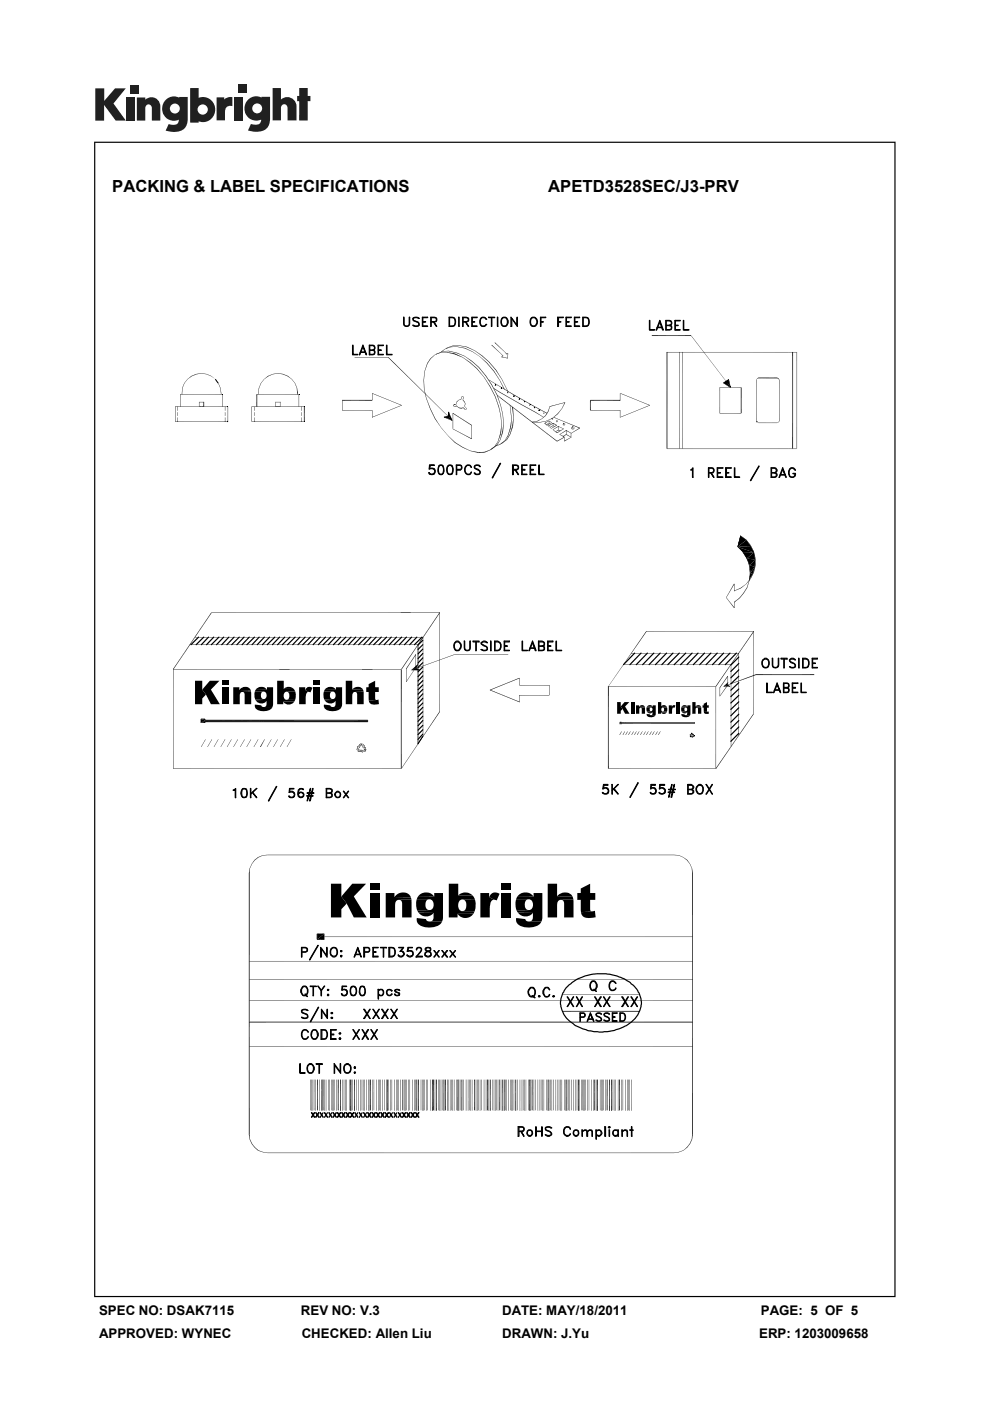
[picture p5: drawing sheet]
<svg xmlns="http://www.w3.org/2000/svg" width="210mm" height="297mm" viewBox="0 0 210 297" stroke-linecap="round" stroke-linejoin="round" font-family="sans-serif">
<defs><g id="words">
<g font-size="3.5">
<text x="23.8" y="40.6">PACKING &amp; LABEL SPECIFICATIONS</text>
<text x="116.3" y="40.6">APETD3528SEC/J3-PRV</text>
</g>
<g font-size="2.8">
<text x="21" y="278.7">SPEC NO: DSAK7115</text>
<text x="63.8" y="278.7">REV NO: V.3</text>
<text x="106.5" y="278.7">DATE: MAY/18/2011</text>
<text x="161.4" y="278.7">PAGE: 5 OF 5</text>
<text x="21" y="283.6">APPROVED: WYNEC</text>
<text x="64" y="283.6">CHECKED: Allen Liu</text>
<text x="106.5" y="283.6">DRAWN: J.Yu</text>
<text x="161" y="283.6">ERP: 1203009658</text>
</g>
</g></defs>
<g fill="#231f20">
<path d="M20.2 18.7h1.9v2.7l2.3-2.7h2.3l-2.6 3.2 2.6 3.7h-2.2l-2.4-3.3v3.3h-1.9z"/>
<path d="M26.7 20.7h1.8v4.9h-1.8z"/>
<path d="M49.6 20.7h1.8v4.9h-1.8z"/>
<path d="M27.6 18h1.8v1.8h-1.8z"/>
<path d="M50.6 17.9h1.8v1.8h-1.8z"/>
<path d="M29 20.7h1.8v.4a1.9 1.9 0 0 1 2.2-.3 1.9 1.9 0 0 1 1 2v2.8h-1.8v-2.7a.7 .7 0 0 0-.7-.8 .7 .7 0 0 0-.7 .8v2.7h-1.8z"/>
<path d="M45.9 20.6h1.7v.5a2.02 2.02 0 0 1 1.7-.5v1.9h-.2a1.12 1.12 0 0 0-1.4 1.3v1.7h-1.8z"/>
<path d="M57.8 18.7h1.8v2.4a1.98 1.98 0 0 1 2.2-.3 1.98 1.98 0 0 1 1.1 2v2.7h-1.9v-2.6a.7 .7 0 0 0-.7-.8 .7 .7 0 0 0-.7 .8v2.6h-1.8z"/>
<path d="M63.5 18.7h1.8v1.6h.5v1.1h-.5v4.1h-1.8v-4.1h-.5v-1.1h.5z"/>
<path d="M40.3 18.7v7.3h1.8v-.3a2.63 2.63 0 0 0 3.5-2.5 2.63 2.63 0 0 0-3.5-2.5v-2zM41.9 23.2a1.1 1.1 0 0 1 2.2 0 1.1 1.1 0 0 1-2.2 0z"/>
<path d="M35.3 21a2.56 2.56 0 0 0-.6 3.3 2.56 2.56 0 0 0 3.2 1.1 1.09 1.09 0 0 1-1.5 1.1l-.6-.2-.7 1.4a5.3 5.3 0 0 0 3.8-.2 2.69 2.69 0 0 0 .9-2.4v-4.5h-1.8v.1l-.8-.2a2.44 2.44 0 0 0-1.9 .5zM36 23a1.06 1.06 0 0 1 2.1 0 1.06 1.06 0 0 1-2.1 0z"/>
<path d="M52.8 21a2.56 2.56 0 0 0-.6 3.3 2.56 2.56 0 0 0 3.2 1 1.09 1.09 0 0 1-1.5 1.1l-.7-.1-.6 1.4a5.3 5.3 0 0 0 3.7-.3 2.69 2.69 0 0 0 1-2.3v-4.6h-1.8v.2l-.9-.3a2.44 2.44 0 0 0-1.8 .6zM53.5 23a1.06 1.06 0 0 1 2.1 0 1.06 1.06 0 0 1-2.1 0z"/>
</g>
<g fill="#000">
<path d="M39.7 80.4l.9-.7 .1 .1zM39.7 80.4l1-.6zM40.6 79.7l1.1-.3zM41.6 79.3l1.1-.2zM41.6 79.3l1.1-.1zM42.7 79.1l1.1 .3zM43.8 79.3l1 .5zM56 80.4l.8-.7 .1 .1zM56 80.4l.9-.6zM56.8 79.7l1.1-.4zM56.8 79.7l1.1-.3-1 .4zM57.9 79.3l1.1-.2z"/>
<path d="M57.9 79.3l1.1-.1zM59 79.1l1 .3zM59 79.1l1.1 .2zM60 79.4l.1-.1 .9 .5zM60.1 79.3l1 .4-.1 .1zM90 78.8l-.2 1.8zM90.1 78.8l-.3 1.8zM90.6 77l.1 .1-.7 1.7zM90.7 77.1l-.7 1.7zM91.3 76l.1 .1-.8 .9zM91.4 76.1l-.7 1-.1-.1zM91.3 76l1-.9z"/>
<path d="M91.3 76l1-.8-.9 .9zM92.5 75.1l.2-.1zM92.5 75.1h.2zM92.3 75.1l1.2-.4zM92.3 75.1l1.2-.3zM92.7 75l1.2-.5zM93.6 74.5l.8-.6zM93.6 74.5l.8-.5-.7 .6zM93.5 74.7h1.2zM93.5 74.7l1.3-.1zM94.6 73.9l.2-.2zM94.6 73.9l.2-.1-.1 .1z"/>
<path d="M93.9 74.5h1.2zM93.9 74.5l1.3-.1zM94.4 73.9l1.2-.4zM94.4 73.9l1.2-.3zM94.8 73.7l1.2-.4zM94.8 73.7l1.2-.3zM94.7 74.7l1.7 .4zM94.8 74.6l1.7 .4-.1 .1zM95.6 73.5l1.2-.1zM95.6 73.5h1.2zM95.1 74.5l1.8 .4zM95.2 74.4l1.8 .4z"/>
<path d="M96 73.3l1.2-.1zM96 73.3h1.2zM96.5 75l1.6 .8zM96.5 75l1.6 .8-1.7-.7zM97 74.8l1.6 .8zM97 74.8l1.6 .8-1.7-.7zM96.8 73.4l1.8 .5zM96.8 73.4l1.8 .4zM97.2 73.2l1.8 .4zM97.2 73.2l1.9 .3zM98.1 75.7l1.6 1.2zM98.1 75.7l1.6 1.1v.1z"/>
<path d="M98.6 75.5l1.5 1.2zM98.6 75.5l1.6 1.1-.1 .1zM98.6 73.8l1.7 .8zM98.6 73.8l1.7 .8-1.7-.7zM99.1 73.5l1.6 .9zM99.1 73.5l1.6 .9-1.7-.8zM99.7 76.9v-.1l1.4 1.4zM99.7 76.8l1.5 1.3-.1 .1zM100.1 76.7l.1-.1 1.3 1.3zM100.2 76.6l1.4 1.2-.1 .1zM100.3 74.5l1.5 1.1zM100.3 74.5l1.6 1.1z"/>
<path d="M100.7 74.3l1.5 1.2zM100.7 74.3l1.6 1.1-.1 .1zM101.2 78.1l1.4 1.9-1.5-1.8zM101.2 78.1l1.5 1.9zM101.6 77.8l1.4 2-1.5-1.9zM101.6 77.8l1.5 1.9-.1 .1zM101.8 75.6l1.4 1.4zM101.9 75.6l1.4 1.3-.1 .1zM102.2 75.5l.1-.1 1.3 1.3zM102.3 75.4l1.4 1.3h-.1zM103.3 76.9l1.4 1.9-1.5-1.8zM103.3 76.9l1.5 1.8-.1 .1z"/>
<path d="M103.7 76.7l1.5 1.8-1.6-1.8zM103.7 76.7l1.5 1.7v.1zM104.3 73.1l2 2zM104.2 73.2l.1-.1 2 2zM106.3 75.6l.4-.1zM106.3 75.7l.4-.2zM106.3 75l.4 .6zM106.3 75l.5 .5-.1 .1zM105 72.6l2 2zM104.9 72.7l.1-.1 2 2zM107 74.5l.4 .6zM107.4 75.1l.3-.2-.2 .2z"/>
<path d="M107 74.5l.5 .6h-.1zM107.7 74.9l.1 .1-.3 .1zM106.3 75.7l1.4 .2zM106.3 75.6l1.4 .3zM107.7 75l-.1 1zM107.7 75v1zM167.3 74.6h1.7zM167.3 74.7l1.7-.1zM37.6 86.2l.1 .9zM37.6 87.4l.1 .8zM37.6 88.5l.1 .9zM38.6 83.3v.3z"/>
<path d="M38.6 82.2v1.1zM38.7 82.2l-.1 1.1zM39.1 81.2l-.5 1zM39.2 81.2l-.6 1zM39.7 80.4l-.6 .8zM39.8 80.4l-.7 .8zM42.2 85.2l.1 1zM42.3 86.1h.9zM42.3 86.2l.9-.1zM43.1 85.2l.2 1h-.2zM42.3 85.3l.9-.1zM42.3 85.2h.9z"/>
<path d="M43.1 85.2h.2v1zM44.8 79.7l.9 .7zM45.7 80.4l.6 .8zM46.3 81.2l.4 1zM46.3 81.2l.5 1zM46.7 82.2l.2 1.1zM46.9 83.3v.3zM46.8 82.2l.1 1.1zM47.2 83.5l.1 .1zM47.7 86.2l.1 .9zM47.7 87.4l.1 .8zM47.7 88.5l.1 .9z"/>
<path d="M48.3 86.1l.1 .1zM48.3 89.3l.1 .1zM53.9 86.2l.1 .9zM53.9 87.4l.1 .8zM53.9 88.5l.1 .9zM54.7 83.3l.1 .3zM54.9 82.2l-.2 1.1zM55 82.2l-.3 1.1zM55.3 81.2l-.4 1zM55.4 81.2l-.5 1zM56 80.4l-.7 .8zM56.1 80.4l-.8 .8z"/>
<path d="M58.4 85.2l.1 1zM58.4 86.1h1.1zM58.4 86.2l1.1-.1zM59.4 85.2l.1 1zM58.4 85.3l1.1-.1zM58.4 85.2h1.1zM61 79.8l.1-.1 .7 .7zM61.1 79.7l.8 .7zM61.8 80.4l.7 .8zM61.9 80.4l.7 .8zM62.5 81.2l.4 1zM62.9 82.2l.1 1.1z"/>
<path d="M62.6 81.2l.4 1zM63 83.3l.2 .3h-.2zM63 82.2l.2 1.1h-.2zM63 83.3h.2v.3zM63.4 83.5l.1 .1zM63.9 86.2l.1 .9zM63.9 87.4l.1 .8zM63.9 88.5l.1 .9zM64.5 89.3l.1 .1zM64.5 86.1l.1 .1zM78.9 88.4l6.3-2.5zM78.9 88.5l6.3-2.6z"/>
<path d="M78.9 83.3l6.3 2.6zM78.9 83.4l6.3 2.6zM78.9 83.4l.1 1.5zM78.9 87l.1 1.5zM89.8 80.6l.1 1.9zM89.9 80.6l.1 1.9zM89.9 82.5l.5 1.9zM90 82.5l.4 1.9zM90.4 84.4l.8 2.3zM90.4 84.4l.9 2.2-.1 .1zM91.2 86.7l.1-.1 .9 2.2zM91.3 86.6l1 2.1-.1 .1z"/>
<path d="M92.2 88.8l.1-.1 1.3 2zM92.3 88.7l1.3 2zM93.6 90.6l1.5 1.9zM94.2 88.4l.9-.1zM94.2 88.5l.9-.2zM94.2 88.4l.9-.1 .8 .8zM95.1 87.4l.1 .9zM95.1 92.4l1.3 1.4zM95.1 92.4l1.4 1.4h-.1zM95.2 87.4l.7 1.7-.8-.8zM95.5 88.8l.4 .3zM95.5 88.9l.4 .2v.1z"/>
<path d="M95.6 88.7l-.1 .2zM95.6 88.8l.3 .3v.1zM95.6 88.7l.1 .1-.2 .1zM95.6 88.8l.1-.1 .2 .4zM82.3 75.8l13.6 13.2zM82.3 75.8l.1-.1 13.5 13.3zM95.1 87.5l.8 1.6zM94.2 88.5l1.7 .6v.1zM95.2 87.4l.7 1.7-.8-1.6zM94.2 88.5v-.1l1.7 .7zM96 87.7l4.1 2.4-.1 .1zM96 87.7l.1-.1 4 2.5z"/>
<path d="M96.2 85.9v.2zM96.2 86.1l.1 .1zM96.3 85.9l-.1 .2zM96.3 86.1v.1zM96.3 86.2h.1zM96.4 85.7v.2h-.2zM96.2 85.9h.2zM96.4 86.1v.1zM96.4 93.8h.1l1.6 1.1zM96.5 93.8l1.6 1v.1zM96.4 85.9l.4-.3zM96.3 85.7l.5-.1-.4 .3z"/>
<path d="M96.4 86.1l.5-.1zM96.9 86.1l.3 .4zM96.9 85.1l-.1 .6zM96.4 86.2l.5-.2 .1 .1zM97 86.1l.3 .3-.1 .1zM97 85.2l-.2 .5zM97.2 86.5l.6 .2zM97.3 86.4l.5 .1v.2zM96.9 85.1l.4-.3zM96.9 85.1l.4-.2-.3 .3zM97.8 86.5h.5l-.5 .2zM97.8 86.5h.5z"/>
<path d="M97.3 84.8l.5-.2zM97.3 84.8l.5-.1zM97.9 84.2l-.2 .5zM97.9 84.2l-.1 .5zM98 84l.1 .1-.2 .1zM97.9 84.2l.2-.1zM98.1 94.9v-.1l1.6 .8zM98 84l.1 .1zM98.2 84.3l-.1 .5zM98.1 94.8l1.6 .8zM98.2 84.2l.1-.1zM98.1 84l.1 .2z"/>
<path d="M98.2 84.3v.5zM98.3 84.1v.3zM98.1 84l.2 .1-.1 .1zM98.6 85.6l-.1 .5zM98.2 84.8l.3 .4-.4-.3zM98.6 86.8h.1zM98.2 86.5l.4 .2v.1zM98.7 85.6l-.2 .5zM98.2 84.8l.4 .3-.1 .1zM98.6 86.7l.1 .1zM98.3 86.4l.3 .3-.4-.2zM98.6 85.1v.5z"/>
<path d="M98.7 86.7l.2 .1zM98.6 85.1l.1 .5zM98.5 86.1l.4 .4zM98.9 86.7h-.1zM98.8 86.7h.2l-.1 .1zM98.8 86.5l.1 .2zM98.9 86.5l.1 .2zM99.7 95.5l1.8 .5zM99.7 95.5l1.8 .4v.1zM96 91l4.1 2-.1 .1zM96 90.9l4.1 2.1zM101.5 95.9l1.3 .1h-1.3z"/>
<path d="M101.5 95.9l1.3-.1v.2zM102.8 95.8l1.2-.3-1.2 .5zM102.8 95.8l1.2-.3zM102.6 80l1.3 2zM103.9 95.4l1-.8 .1 .1zM102.7 80l1.3 1.9-.1 .1zM103.9 95.4l1.1-.7-1 .8zM104.1 95.3l.3-.1zM104.3 95.1l.1 .1-.3 .1zM103.1 79.7l1.2 2-1.3-1.9zM104.3 95.1l1-.7h.1zM103.1 79.7l1.3 2h-.1z"/>
<path d="M104.3 95.1l1.1-.7-1 .8zM104.7 82.4l1.3 .7-.1 .1zM104.7 82.4l.1-.1 1.2 .8zM105.6 93.6l-.7 1zM103.9 82l.1-.1 1 2.2zM105.7 93.6l-.7 1.1-.1-.1zM105.1 81.6l.1 .1zM104 81.9l1.1 2.1-.1 .1zM105.2 94.5l.9-.2zM106 93.3l-.7 1.1zM106.1 93.3l-.7 1.1h-.1zM104.4 81.7l1 2.2-1.1-2.2z"/>
<path d="M105.4 83.7l.9 .7zM105.4 83.8l.9 .6h-.1zM104.4 81.7l1.1 2.1-.1 .1zM106.1 91.9h.2l-.7 1.7zM106.3 91.9l-.7 1.7zM105.1 84l.7 2.3zM105.9 83.2l4.8 2.6v.1zM105.9 83.2l.1-.1 4.7 2.7zM106.5 91.6h.2l-.7 1.7zM106 94.2l1.1-.8zM104.8 78.7l1.2 2-1.3-1.9zM106.7 91.6l-.7 1.7z"/>
<path d="M106.3 90.1l-.2 1.8zM106 94.2l1.1-.8-1 .9zM104.8 78.7l1.3 2zM105.8 86.2l.4 2zM105.5 83.8l.7 2.3zM106.2 84.4l5.5 4.1-.1 .1zM105.8 86.2l.5 2zM106.3 94h.2zM105.5 83.8l.8 2.3zM106.4 90.1l-.1 1.8h-.2zM106.2 84.4h.1l5.4 4.1zM106.3 82.2h.1z"/>
<path d="M106.2 88.2l.1 1.9zM105.2 78.4l1.2 2.1-1.2-2zM106.3 88.2l.1 1.9zM106.4 93.9l1-.7 .1 .1zM105.2 78.4l1.3 2.1zM106.4 93.9l1.1-.6-1 .7zM106.8 89.9l-.3 1.7zM106.2 86.1l.4 1.8zM106.9 89.9l-.2 1.7h-.2zM106.3 86.1l.4 1.8zM106.6 87.9l.2 2zM106.7 87.9l.2 2z"/>
<path d="M106 80.7l.9 1.9zM106.1 80.7l.9 1.8-.1 .1zM107.7 92.3l.1 .1-.8 1zM107.8 92.4l-.8 1zM108.1 92.1l.1 .1-.8 1zM108.2 92.2l-.7 1.1-.1-.1zM108.2 90.6h.2l-.7 1.7zM106.4 80.5l1.3 2.5zM108.4 90.6l-.6 1.8-.1-.1zM106.5 80.5l1.3 2.5zM108.6 90.4l.2 .1-.7 1.6zM108.8 90.5l-.6 1.7-.1-.1z"/>
<path d="M108.5 88.9l-.3 1.7zM108.5 88.9l-.1 1.7h-.2zM108.9 88.6l-.3 1.8zM109 88.6l-.2 1.9-.2-.1zM103.6 80.6l5.5 3.1-.1 .1zM103.6 80.5l5.5 3.2zM110.2 84.5v.1zM110.2 84.5l.1 .1zM110.7 85.9l2.8 1.4v.1zM110.7 85.9v-.1l2.8 1.5zM111.3 85v.1zM111.6 88.6l6.6 4.9-.1 .1z"/>
<path d="M111.6 88.6l.1-.1 6.5 5zM112.4 85.7h.1v.2h-.1zM112.9 89.4h1.1zM112.9 89.4l1.4 .2zM113.3 86.3l.1 .1zM109 83.8l4.5 2.4v.1zM113.5 87.4l1.8 1.1zM109 83.8l.1-.1 4.4 2.5zM113.5 87.4v-.1l1.8 1.1zM113.9 89.3l1-.5zM113.9 89.3l1-.4-.9 .5zM114.3 89.5l1.4-.1z"/>
<path d="M114.3 89.5l1.4-.2zM114.9 88.8l.8-.6zM114.9 88.8l.8-.7v.1zM115.2 87.6v.2zM115.3 87.7l-.1 .1zM115.2 87.5l.1 .1zM115.3 87.6l-.1 .2zM115.3 87.7l.1 .1zM115.4 87.7l.1-.1zM115.3 87.5l.1 .1zM115.5 89.7l.9-.5-.8 .6zM115.4 87.5l.1 .1z"/>
<path d="M115.6 89.8l.8-.6zM116.2 87.2h.1l-.6 .9zM116.3 87.2l-.6 1v-.1zM115.7 89.3l1.4-.5zM115.7 89.3l1.4-.6zM115.5 89.8l.6 .3-.1 .1zM113.5 86.3l2.6 1.3-.1 .1zM115.6 89.7l.5 .4-.6-.3zM113.5 86.2l2.6 1.4-2.6-1.3zM116.6 86.1l-.4 1.1zM116.2 90.3l.7 .6zM116.7 86.1l-.4 1.1z"/>
<path d="M116.2 90.3l.7 .5zM116.4 89.2l.6 .3zM116.4 89.3l.6 .3zM115.9 90l.5-.3zM116.4 89.2l.1 .5zM116.4 89.7l.2 .1zM116.4 89.8l.2 .1zM116.6 86.1l3.2-.8zM116.7 90.5l.6-.3zM116.7 90.6l.6-.4v.1zM116.7 86.2l3.1-.9zM116.9 90.8l1.1-.7z"/>
<path d="M116.9 90.9l1.1-.8 .1 .1zM116.1 90.2l.9-.7zM116 90.1l1-.6-.9 .7zM117 88.8l.1 .1zM117.1 88.7l1.2-.9zM117.1 88.7l1.1-.9h.1zM117.1 88.8v.1zM117.2 88.9h-.1zM117.1 88.7l.1 .1h-.2zM117.2 88.9h.1zM117.1 88.7l.1-.1v.2zM117 88.8h.2z"/>
<path d="M117.3 90.3l.3 .2zM117.3 89.7v.5zM117.3 91.1l1.1-.7zM117.3 91.1l1.1-.7v.1zM117.3 88.9v-.1zM117.2 88.6l.1 .2zM116.2 90.3l1.1-.6-1 .7zM117.3 90.3l.3 .1zM117.3 88.7v.1zM116.3 90.4l1-.7v.1zM117.9 89.4h.1l.1 .1zM117.9 89.2v.2z"/>
<path d="M118 89.4l.1 .1zM117.9 89.4l.1-.1zM117.3 89.8l.8 .3-.1 .1zM117.4 88.5l.6 .3zM117.5 88.4l.5 .3-.6-.2zM118.1 89.4h.2zM118.2 89.4h.1h-.2zM117.9 89.2l.2-.1zM117.9 89.2h.2zM117.3 89.7l.8 .4-.8-.3zM117.3 91.1l.9 .6-.1 .1zM118.1 93.5l1.5-.8-1.4 .9z"/>
<path d="M118.2 89.3l.1-.1zM118.1 89.1l.1 .2zM119.1 86.7l-.9 1.1zM117.3 91.1l.9 .6zM118.2 93.6l1.4-.9h.1zM118.2 89.4h.1zM118.3 89.2l-.1 .2zM118.1 89.1l.2 .1-.1 .1zM119.2 86.7l-.9 1.1h-.1zM118.4 90.4v.7zM117.9 91.5l.5-.4zM118.4 90.4l1.1 .5z"/>
<path d="M118.4 90.5l1.1 .5zM117.9 91.6l.5-.5v.1zM118.7 92.1l1.4-.9zM118.7 92.2l1.4-1v.1zM118.4 91.2l.5 .1zM119.8 85.3l.1 .1-.8 1.3zM119.9 85.4l-.8 1.3zM119.4 90l.1 .1zM119.5 90v.1zM119.5 90l.1 .2zM119.5 89.8l-.1 .2zM118.2 91.8l1.3-.9z"/>
<path d="M118.1 91.7l1.4-.8-1.3 .9zM119.6 93.5l1.6-.8-1.5 .9zM119.6 90.1h.2zM119.7 90l.1 .1h-.2zM119.5 89.8l.1-.1zM119.5 89.8h.1zM119.6 92.7l.1 .8zM118.7 92.2l1 .4-.1 .1zM119.7 93.6l1.5-.9zM119.8 90h-.1zM119.6 89.7l.1 .1zM118.7 92.1l1 .5z"/>
<path d="M119.7 90h.2l-.1 .1zM119.7 89.8l.1 .2zM119.6 89.7l.2 .1zM119.8 89.8l.1 .2zM120.1 91.3l1.1 .6zM120.1 91.2v.9zM119.4 92.5l.7-.4-.6 .5zM120.1 91.3v-.1l1.1 .6zM119.5 92.6l.6-.5v.1zM121.1 91.8l.1 .9zM120.1 92.2l1.1 .5zM120.1 92.2v-.1l1.1 .6z"/>
<path d="M121.2 90.7h.1v.3zM121.2 91.8l1.7-1.1zM121.2 91.9l1.7-1.2 .1 .1zM121.3 90.7v.3zM121.3 90.9l.2 .2zM121.2 90.7l.1-.2v.2zM121.5 91h.2zM121.5 90.4v.1h-.2zM121.3 90.5h.2zM121.7 90.7v.2zM121.5 90.4l.2 .1h-.2zM121.8 90.7l-.1 .3v-.1z"/>
<path d="M121.7 90.5v.2zM121.5 90.4l.2 .1zM121.7 90.5l.1 .2zM118 88.8l5 1.9-.1 .1zM118 88.7l5 2zM131.5 83.4l.1 1.5zM131.5 87l.1 1.5zM131.6 83.3l6.2 2.6zM131.6 83.4l6.2 2.6zM131.6 88.4l6.2-2.5zM131.6 88.5l6.2-2.6zM153.4 81.1l.9 .1 .6 1z"/>
<path d="M153.4 81.1l.9 .1zM153.4 81.2l.9 .1zM154.5 80.4l-.1 .9-.2-.1zM153.4 81.1l1.2-.7-.3 .8zM154.6 80.4l.3 1.8-.6-1zM154.5 80.4l-.1 .9zM154.9 82l.1 .1zM146.5 71.2l8.4 10.9zM146.5 71.2l8.4 10.8zM154.5 80.4l.5 1.8zM153.4 81.2l1.6 1h-.1zM153.4 81.2l.1-.1 1.5 1.1z"/>
<path d="M160.4 89.3l.2 .2zM160.5 89.3l.1 .2zM160.6 89.5l.2 .2zM160.6 80.2l-.2 .4zM160.6 80.3l-.2 .3zM160.6 80.2l.2-.2v.2zM160.6 80.2h.2zM164.8 89.6l.4-.1zM165.2 89.3l-.1 .2zM164.8 80l.3 .3-.3-.1zM165.3 89.3l-.2 .2zM164.8 80l.4 .2-.1 .1z"/>
<path d="M165.1 80.3l.1-.1v.4zM165.2 80.2l.1 .4zM167.3 95.1h1.7zM167.3 95.2l1.7-.1zM156.4 115.9l3.5 1.2-2.4-.1zM157 113.6l-.5 2.3zM157 113.6l1.3 .9-1.9 1.4zM156.4 115.9l1 1zM156.4 115.9l1.1 1zM157.5 117l2.4 .1-1.5 1.3zM156.4 115.9l1.1 1.1zM156.4 115.9l1.2 1.1h-.1z"/>
<path d="M157.4 116.9l.7 1.2zM157.1 113.6l1.1 .9-1.2-.8zM157.5 116.9l.7 1.1-.1 .1zM156.4 115.9l1.9-1.4 .9 1.3zM157.1 113.6l1.2 .8-.1 .1zM158.4 118.4l1.8 .3-1.2 1.1zM157.5 117h.1l.8 1.4zM157.6 117l.9 1.3-.1 .1zM158.1 118.1l.1-.1 .5 1.2zM158.2 118l.6 1.2zM158.5 118.3l.4 1.5zM159 119.8l1.1 .4-.9 1.2z"/>
<path d="M158.5 118.3l.5 1.5zM158.2 114.5l.1-.1 .9 1.3zM156.4 115.9l2.8-.1 .7 1.3zM158.3 114.4l.9 1.2v.1zM159.2 115.7v-.1l.5 1.4zM158.4 118.4l1.5-1.3 .3 1.6zM159.2 115.6l.7 1.4h-.2zM160.1 118.4h.2l-.2 1.5zM159.7 117h.2l.2 1.4zM160.2 118.7l-.1 1.5-1.1-.4zM160.3 118.4v1.5h-.2zM159.9 117l.4 1.4h-.2z"/>
<path d="M44.8 129.8l-3.4 5.4-.1-.1zM41.3 135.1l-1 1.6v-.1zM44.8 129.8l.1 .1-3.5 5.3zM41.3 135.1l.1 .1-1.1 1.5zM89.7 135.1l-1 1.6zM89.7 135.1l.1 .1-1.1 1.5zM87.3 142.1l9.1-3.4zM87.3 142l9.1-3.3zM137.1 133.8l-8.1 11.8zM137.1 133.8l.1 .1-8.2 11.7zM154 126.7l1.8 2.1-.1 .1zM154 126.7l1.8 2.1z"/>
<path d="M155.7 125.3l1.4-.5zM155.7 125.3l1.3-.6 .1 .1zM155.7 123.8l.1 1.5zM155.7 123.7l-1.7 3zM155.7 127.6l.1 1.3zM155.7 127.6l1.1-.8 .1 .1zM155.7 123.7l.1 .1-1.7 2.9zM155.7 127.6l1.2-.7-1.1 .8zM157.6 125.8l.1 .1-.9 .9zM157.7 125.9l-.8 1-.1-.1zM157 124.7l1.3-.9zM157 124.7l1.3-.9-1.2 1z"/>
<path d="M158.4 124.6l.1 .1-.9 1.1zM158.5 124.7l-.8 1.2-.1-.1zM159.2 122.6v.1l-1 1.1zM159.2 122.7l-1 1.1zM158.8 123.3l-.4 1.3zM158.9 123.3l-.4 1.4-.1-.1zM159.1 122l-.3 1.3zM159.1 121.4l-.2 1.6zM159.2 122l-.4 1.3zM159.2 121.4l-.2 1.7zM158.7 119.2l.3 1.4zM158.9 119.8l.2 1.6z"/>
<path d="M159 120.6l.1 1.4zM158.8 119.2l.3 1.4zM159.2 121.4l.5 .3-.8 1.3zM159.7 121.4h.2l-.7 1.2zM159 119.8l.2 1.6zM159.1 120.6l.1 1.4zM159.9 121.4l-.7 1.3v-.1zM160.1 119.9h.2l-.6 1.5zM159.8 133.8l-7.9 11.8-.1-.1zM160.3 119.9l-.4 1.5h-.2zM159.8 133.8l.1 .1-8 11.7zM160.1 120.2l-.4 1.5-.5-.3z"/>
<path d="M40.3 136.6l-3.5 5.3h-.1zM40.3 136.6v.1l-3.5 5.2zM42.5 152.4l.1 .9zM42.6 152.4l.9 .3-.9 .6zM41.4 144.3h1.5v1.9l.8 1.1-.8 .8v1.2h-1.5zM43.4 153l.2 .3h-.2zM43.4 152.4l.2 .3h-.2zM42.6 153.3l.9-.3v.3zM42.6 153.3l.9-.6v.3zM42.6 152.4h.9v.3zM42.6 152.4h.9zM43.6 156.8l-1 1.6z"/>
<path d="M43.4 153h.2v.3zM43.4 152.4h.2v.3zM43.6 156.8l-.9 1.6zM44.9 156.8l-.9 1.6zM44.9 156.8l-.8 1.6zM46.3 156.8l-1 1.6zM46.3 156.8l-.9 1.6zM44.5 144.3h2l-1.8 1.9 1.9 3.1h-1.9l-1-2-.8-1.1zM47.2 145.7h1.3v3.6h-1.3zM47.2 144.3h1.3v1h-1.3zM47.7 156.8l-.9 1.6zM47.7 156.8l-.8 1.6z"/>
<path d="M49.1 156.8l-1 1.6zM49.1 156.8l-.9 1.6zM50.4 156.8l-.9 1.6zM50.4 156.8l-.8 1.6zM49.5 145.7h1.3v.6l2.4 .1 .1 .2-1.9 .1a.69 .69 0 0 0-.5 .9v1.7h-1.4zM51.8 156.8l-.9 1.6zM51.8 156.8l-.8 1.6zM50.9 146.2a1.37 1.37 0 0 1 2.3 .2l-2.4-.1zM53.2 156.8l-.9 1.6zM51.4 146.7l1.9-.1v2.7h-1.4v-2a.49 .49 0 0 0-.5-.6zM53.2 156.8l-.8 1.6zM54.1 146.6h1.8a.83 .83 0 0 0-.6 .8 .83 .83 0 0 0 .6 .8l-1.7 .1-.2-.8z"/>
<path d="M54.1 149.4l1.3 .1 .4 .4h2a2.43 2.43 0 0 1-3.7 .1zM54.3 148.6h2.2a1.4 1.4 0 0 1-2.2 0zM54.7 156.8l-.9 1.6zM54.7 156.8l-.8 1.6zM54.5 146a1.5 1.5 0 0 1 2.1 .2l-2.4 .1zM56.1 156.8l-.8 1.6h-.2zM56.1 156.8l-.8 1.6zM57.5 156.8l-.9 1.6zM57.5 156.8l-.8 1.6zM54.2 146.3l2.4-.1v-.5h1.3v3.6l-.1 .6h-1.9a.56 .56 0 0 0 .6-.7v-.6h-2.2l-.1-.3 1.7-.1a.82 .82 0 0 0 .6-.8 .82 .82 0 0 0-.6-.8h-1.8zM58.9 156.8l-1 1.6zM58.9 156.8l-.9 1.6z"/>
<path d="M58.8 144.3h1.4v1.8h2.1l.3 .5-1.8 .1a.9 .9 0 0 0-.6 .8 .9 .9 0 0 0 .6 .9h1.8l-.2 .3-2.3 .1v.5h-1.3zM60.3 156.8l-.9 1.6zM60.3 156.8l-.8 1.6zM60.2 146.1a1.49 1.49 0 0 1 2.1 0zM61.7 156.8l-.9 1.6zM61.7 156.8l-.8 1.6zM60.1 148.8l2.3-.1a1.4 1.4 0 0 1-2.3 .1zM60.8 146.7l1.8-.1 .1 1-.1 .8h-1.8a.93 .93 0 0 0 .6-.9 .93 .93 0 0 0-.6-.8zM63.4 145.7h1.3v.6l.8 .4a1.13 1.13 0 0 0-.7 1.4v1.2h-1.4zM65 145.9a1.05 1.05 0 0 1 1.3-.1l-.4 1-1.2-.5zM66.5 145.7h1.4v3.6h-1.4zM66.5 144.3h1.4v1h-1.4z"/>
<path d="M68.7 146.6h1.9a.83 .83 0 0 0-.6 .8 .83 .83 0 0 0 .6 .8l-1.8 .1-.2-.8zM68.7 149.4l1.3 .1 .4 .4h2a2.43 2.43 0 0 1-3.7 .1zM69 148.6h2.2a1.4 1.4 0 0 1-2.2 0zM69.1 146a1.5 1.5 0 0 1 2.2 .2l-2.5 .1zM68.8 146.3l2.5-.1v-.5h1.3v3.6l-.2 .6h-1.8a.56 .56 0 0 0 .6-.7v-.6h-2.2l-.2-.3 1.8-.1a.82 .82 0 0 0 .6-.8 .82 .82 0 0 0-.6-.8h-1.9zM73.3 144.3h1.4v1.9l2.3 .1 .1 .3-1.8 .1a.69 .69 0 0 0-.6 .9v1.7h-1.4zM75.8 158.4v.6h-.2zM75.8 158.4v.6zM76.1 158.5l-.2 .7zM75.7 158.4l.2 .1zM75.8 158.3l.1 .1h-.2zM75.9 159.3l.1-.1v.2z"/>
<path d="M74.7 146.2a1.41 1.41 0 0 1 2.3 .1zM76.1 158.5l-.1 .7zM76 159.2v.2zM75.6 159l.4 .3zM76.1 158.1l.3 .2zM76.4 157.7l-.3 .4v-.1zM75.8 158.4l.3-.2zM75.7 158.3l.4-.1zM76.1 158l.3 .2-.3-.1zM76.4 157.7l.1 .1-.4 .3zM76.1 158.3l.2 .2h-.1zM76.1 158.5h.2z"/>
<path d="M76.1 158.3v-.1l.2 .3zM76.6 157.9l-.2 .4-.1-.1zM76.6 157.9h.1l-.3 .4zM76 159h.5v.1zM76 159h.5zM76.4 157.7l.1 .1zM76.5 157.7h.4zM76.5 157.8l.4-.1zM76.4 159l.2 .4zM76.6 157.8l.5 .6zM76.5 157.7l.1 .1zM76.6 159.3l.3 .2-.1 .1z"/>
<path d="M76 159.4l.6-.1zM76.1 159.2l.5 .1-.6 .1zM76.6 157.7l.5 .7-.5-.6zM76.5 157.7h.1zM76.6 159.3v-.1l.3 .3zM76.7 159l.1 .1zM76.7 159l-.1 .3zM76.8 159.4v.2zM76.9 158.4h.3zM76.9 158.5l.3-.1zM76.9 157.8l.4 .3-.1 .1zM77 158.3v.2z"/>
<path d="M76.8 159.4l.1 .1zM77 157.7l.3 .4-.4-.3zM75.3 146.7l1.8-.1v2.7h-1.3v-2a.49 .49 0 0 0-.5-.6zM77.2 158.6l.2 .4h-.2zM77.2 158.6l.2 .4zM77.3 158.1v.4zM77.2 158.2l.1-.1zM77.2 158.5l.2-.1-.2 .2zM77.4 158.5l.3 .4-.1 .1zM76.8 159.5l.6-.2zM76.8 159.4l.6-.1zM77.4 158.4l.1 .1-.3 .1z"/>
<path d="M77.4 158.5l.1-.1 .2 .5zM76.7 159h.8zM77.5 159h.2zM76.8 159.1l.8-.1zM77.6 159l-.1 .4-.2-.1zM77.7 158.9l-.1 .1zM77.6 159l-.1 .4zM77.9 152.7l.2 .3h-.2zM77.9 152.7h.2v.3zM78.2 145l1.4-.7v1.4h.7v1h-.7v1.5l.3 .2-1.7 .1v-1.8h-.5v-1h.5zM78.2 148.5l2.1-.2 .1 1a1.51 1.51 0 0 1-2.2-.8zM93.2 129.8l-8 12.1h-.1z"/>
<path d="M93.2 129.8l.1 .1-8.1 12zM88.2 138.7l-2 3.2-.1-.1zM88.2 141.5l-2.1 3.1zM88.2 138.7v.1l-2 3.1zM88.2 141.5l-2 3.1zM87.3 142l1.3-1.2zM88.6 140.8l.1 .1-1.4 1.2zM87.3 142h1.8zM87.3 142.1l1.8-.1zM87.3 142l1-.3 .8 .4zM88.6 140.8l-.4 .9zM87.3 142l1.4-1.2-.4 .9z"/>
<path d="M88.6 140.8l-.3 .9zM88.2 141.8l.9 .3zM88.2 141.8l.9 .2zM89.7 156.1l-1 1.6zM89.7 156.1l.1 .1-1.1 1.5zM103.9 146.3l6.3-2.6-6.2 2.6zM103.9 146.3l6.3 2.5v.1zM110.2 147.4v1.5zM110.2 143.8v1.4zM104 146.3l6.2-2.6v.1zM104 146.3l6.2 2.5-6.3-2.5zM131.4 153.1l.1 .4z"/>
<path d="M131.5 153.1l.3 .1-.3 .3zM130.9 148.9h.8v.9l.4 .5-.4 .4v.6h-.8zM131.5 153.5l.3-.1v.1zM131.5 153.5l.3-.3v.2zM131.5 153.1l.3 .1zM131.8 155.1l-.3 .7-.1-.1zM131.8 153.4l.1 .1zM131.5 153.2l.3-.2v.2zM131.5 153h.3l-.3 .2zM131.8 153.1l.1 .1zM131.8 155.1l-.3 .7zM132.5 155.1l-.3 .7-.1-.1z"/>
<path d="M132.5 155.1l-.3 .7zM133.1 155.1l-.3 .7-.1-.1zM133.1 155.1l-.3 .7zM132.5 148.9h1l-.9 .9 .9 1.5h-.9l-.9-1.5zM133.7 155.1l-.4 .7v-.1zM133.7 155.1l-.4 .7zM133.8 149.5h.7v1.8h-.7zM133.8 148.9h.7v.4h-.7zM134.4 155.1l-.4 .7-.1-.1zM134.4 155.1l-.4 .7zM135 155.1l-.4 .7-.1-.1zM135 155.1l-.4 .7z"/>
<path d="M135.5 155.1l-.3 .7-.1-.1zM134.9 149.5h.6v.3l1.3 .1v.1l-1.1 .1-.1 1.2h-.7zM135.5 155.1l-.3 .7zM135.6 149.8a.68 .68 0 0 1 1.2 .1zM136.2 155.1l-.3 .7-.1-.1zM136.2 155.1l-.3 .7zM135.9 150h.9v1.3h-.7v-1.1zM136.9 155.1l-.3 .7-.1-.1zM136.9 155.1l-.3 .7zM137.2 150h.9a.42 .42 0 0 0-.3 .4 .42 .42 0 0 0 .3 .4h-.9zM137.2 151.4l.6 .1 .2 .1h1a1.23 1.23 0 0 1-1.8 .2zM137.3 151l1 .1a.7 .7 0 0 1-1-.1z"/>
<path d="M137.5 155.1l-.3 .7-.1-.1zM137.5 155.1l-.3 .7zM137.4 149.6a.75 .75 0 0 1 1 .2h-1.2zM138.2 155.1l-.4 .7-.1-.1zM138.2 155.1l-.4 .7zM138.8 155.1l-.4 .7-.1-.1zM138.8 155.1l-.4 .7zM137.2 149.8h1.2v-.3h.7l-.1 2.1h-.9l.3-.2v-.4h-1.1l-.1-.2 1.1-.1 .1-.3-.1-.3-.2-.1h-.9zM139.4 155.1l-.3 .7-.1-.1zM139.4 155.1l-.3 .7zM140 155.1l-.3 .7-.1-.1zM140 155.1l-.3 .7z"/>
<path d="M139.6 148.9h.7v.8h1l.2 .3h-.9l-.3 .1v.3v.3l.3 .2h.9l-.1 .2h-1.2v.2h-.6zM140.3 149.7a.75 .75 0 0 1 1 0zM140.2 151.1h1.2l-.1 .1a.7 .7 0 0 1-1.1-.1zM140.6 150h.9v.4v.5h-.9a.47 .47 0 0 0 .3-.5 .47 .47 0 0 0-.3-.4zM141.9 149.5h.6v.3l.4 .2a.53 .53 0 0 0-.4 .7v.6h-.6zM142.6 149.6l.3-.1 .4 .1-.2 .5-.6-.3zM143.4 149.5h.7v1.8h-.7zM143.4 148.9h.7v.4h-.7zM144.5 150h.9a.42 .42 0 0 0-.2 .4 .42 .42 0 0 0 .3 .4h-.9zM144.5 151.4l.7 .1 .2 .1h1a1.23 1.23 0 0 1-1.8 .2zM144.6 151l1.1 .1a.7 .7 0 0 1-1.1-.1zM144.8 149.6a.75 .75 0 0 1 1 .2h-1.2z"/>
<path d="M146.4 155.8l-.1 .3zM146.5 155.8l-.1 .4zM146.4 155.8v.3zM144.6 149.8h1.2v-.3h.7l-.1 2.1h-.9l.2-.2 .1-.4h-1.2v-.2l1.1-.1 .1-.3-.1-.3-.3-.1h-.9zM146.5 155.8h.1l-.1 .4zM146.5 155.7h.1v.1zM146.6 155.5l-.1 .2zM146.3 156.1l.2 .1zM146.5 155.7l.1 .1-.1 .1zM146.5 155.7h.1zM146.6 155.5l.1 .1-.2 .1zM146.5 155.7v.1h-.1z"/>
<path d="M146.3 156.1l.1-.1 .1 .2zM146.5 155.7l.1 .1zM146.7 155.6l-.1 .1zM146.6 156.1l.2 .1h-.2zM146.5 156.2l.2-.1zM146.5 156l.2 .1-.2 .1zM146.7 155.6v.1zM146.7 155.6l.3 .1-.1 .1zM146.7 155.4l.1 .1zM146.7 155.5h.2zM146.7 155.6l.2-.1zM146.7 156.2h.2z"/>
<path d="M146.5 156.2h.2v.1zM146.5 156.2h.2zM146.7 155.6l.1-.1 .2 .2zM146.8 156.1v.1zM146.6 156.1l.2 .1zM146.9 155.7h.2l-.2 .2zM146.9 155.9l.2-.2v.2zM146.9 155.6l.2 .1h-.1zM147 155.9l.1 .2zM147.1 155.7l-.1 .1zM146.9 155.6l.1-.1 .1 .2zM147.1 155.8l.1 .2-.1 .1z"/>
<path d="M147.1 155.7v.1zM147.1 155.7v.2zM147 155.8l.1-.1v.2zM147.1 155.8l.1 .2zM146.8 156.2l.3-.1zM146.8 156.1h.3zM146.9 156.3l.2-.1zM146.9 156.2h.2zM147.1 156.1v.1zM147.2 156l.1 .1zM147.3 153.2l.1 .2zM146.8 148.9h.7v.9l1.2 .1v.1l-1.1 .1-.1 1.2h-.7z"/>
<path d="M147.5 149.8l.1-.1a.69 .69 0 0 1 1.1 .1zM147.8 150h.9v1.3h-.7v-1.1zM149.3 149.2l.7-.3v.6h.3v.5h-.3v.8l.1 .1-.8 .1v-1h-.3v-.5h.3zM149.3 151l1-.2v.5a.72 .72 0 0 1-1-.3zM152.6 145.7l.1 1.9zM153.5 145.5h1.3zM153.5 145.6l1.3-.1zM153.5 145.5l.7-.3 .6 .3zM154.3 143.4l.1 1.8zM154.3 143.3l-1.6 2.5-.1-.1zM154.3 145.2l-1.7 2.4zM154.3 143.3l.1 .1-1.7 2.4z"/>
<path d="M154.3 145.2h.1l-1.7 2.4zM153.5 145.5l1-.9-.3 .6zM154.2 145.2l.6 .3v.1zM154.2 145.2l.6 .4zM154.2 145.2l.6 .3zM159.8 151.3l-7.9 11.7-.1-.1zM159.8 151.3h.1l-8 11.7zM153.5 145.6l6.8-2.6v.1zM153.5 145.5l6.8-2.5zM93.2 150.8l-8.1 12.1zM93.2 150.8l.1 .1-8.1 12zM52.9 184.1l-.1 1z"/>
<path d="M53 184.1l-.1 1h-.1zM53.4 183.2l-.5 .9zM53.5 183.2l-.6 .9zM54 182.3v.1l-.6 .8zM54 182.4l-.6 .8zM54 182.3l.7-.6 .1 .1zM54 182.3l.8-.5-.8 .6zM54.7 181.7l1-.4zM54.7 181.7l1-.3-.9 .4zM55.7 181.3l1.1-.1zM55.7 181.3h1.1zM67.2 198l.1 1.2z"/>
<path d="M67.3 198h1.5l-1.5 1.2zM67.3 199.2l1.5-1.2v1.2zM67.3 197.9h1.5zM67.3 198l1.5-.1zM68.7 198l.1 1.2zM67.3 199.3l1.5-.2v.2zM67.3 199.1h1.5l-1.5 .2zM70.2 187.4h2.2v2.7l1.1 1.5-1.1 1.2v1.7h-2.2zM74.7 187.4h3l-2.7 2.7 2.8 4.4h-2.8l-1.5-2.9-1.1-1.5zM78.5 189.3h2v5.2h-2zM78.5 187.4h2v1.3h-2zM81.8 189.3h1.9v.9l3.5 .1 .1 .4-2.7 .1a.95 .95 0 0 0-.8 1.2v2.5h-2z"/>
<path d="M83.8 190a1.98 1.98 0 0 1 3.4 .3l-3.5-.1zM84.6 190.8l2.7-.1v3.8h-2v-2.8a.73 .73 0 0 0-.7-.9zM88.4 190.7h2.7a1.25 1.25 0 0 0-.6 2.1l.6 .2-2.6 .1-.2-1zM88.4 194.6l1.9 .3 .2 .3 .4 .2h2.9a2.91 2.91 0 0 1-3.2 1.2 1.98 1.98 0 0 1-2.2-1.9zM88.8 193.5l3.2 .1a2.01 2.01 0 0 1-3.2-.1zM88.9 189.8a2.15 2.15 0 0 1 3.2 .3l-3.5 .1zM88.6 190.2l3.5-.1v-.8h1.9v5.2l-.2 .9h-2.7a.81 .81 0 0 0 .9-1.1v-.7l-3.2-.1-.3-.4 2.6-.1a1.18 1.18 0 0 0 .9-1.2 1.18 1.18 0 0 0-.9-1.1h-2.7zM95.2 187.4h2v2.4l3 .1 .5 .8h-2.6a1.26 1.26 0 0 0-.8 2l.3 .4 .5 .1h2.6l-.3 .5-3.3 .1v.7h-1.9zM97.2 189.8a2.15 2.15 0 0 1 3 .1zM97.1 193.8l3.3-.1a2.02 2.02 0 0 1-3.3 .1zM98.1 190.7h2.6a4.1 4.1 0 0 1 0 2.5h-2.6a1.27 1.27 0 0 0 .8-1.8l-.3-.5zM101.9 189.3h1.8v.9l1.1 .6a1.62 1.62 0 0 0-.9 2v1.7h-2z"/>
<path d="M104.2 189.5a1.59 1.59 0 0 1 1.8 0l-.6 1.4-1.7-.7zM106.3 189.3h2v5.2h-2zM106.3 187.4h2v1.3h-2zM109.5 190.7h2.6a1.25 1.25 0 0 0-.5 2.1l.6 .2-2.6 .1-.3-1zM109.5 194.6l1.9 .3 .2 .3 .4 .2h2.8a2.91 2.91 0 0 1-3.1 1.2 1.98 1.98 0 0 1-2.2-1.9zM109.8 193.5l3.2 .1a2.01 2.01 0 0 1-3.2-.1zM110 189.8a2.15 2.15 0 0 1 3.2 .3l-3.5 .1zM109.7 190.2l3.5-.1v-.8h1.8v5.2l-.2 .9h-2.6a.81 .81 0 0 0 .8-1.1v-.7l-3.2-.1-.2-.4 2.6-.1a1.18 1.18 0 0 0 .9-1.2 1.18 1.18 0 0 0-1-1.1h-2.6zM116.2 187.4h2v2.6l3.3 .1 .1 .6-2.6 .1a.95 .95 0 0 0-.8 1.2v2.5h-2zM118.2 190a2.03 2.03 0 0 1 3.3 .1zM119 190.8l2.6-.1v3.8h-1.9v-2.8a.73 .73 0 0 0-.7-.9zM123.2 188.4l2-1v1.9h1.1v1.5h-1.1v2.1l.2 .3h.2l-2.4 .2v-2.6h-.8v-1.5h.8z"/>
<path d="M123.2 193.4l3-.3 .1 1.4-1.1 .1a1.48 1.48 0 0 1-2-1.2zM143 181.2l1 .2zM144 181.3l.9 .5zM144.9 181.7l.8 .7zM144.9 181.7l.9 .6-.1 .1zM145.7 182.4l.1-.1 .5 .9zM145.8 182.3l.6 .9zM146.3 183.2l.4 .9zM146.7 184.1l.1 1zM146.4 183.2l.4 .9zM146.8 184.1l.2 1h-.2zM52.8 240.6h.1v1z"/>
<path d="M52.9 240.6v1zM52.9 241.6l.1-.1 .4 1zM53 241.5l.5 .9-.1 .1zM53.5 242.4l.5 .9-.6-.8zM53.5 242.4l.5 .8v.1zM54 243.3v-.1l.7 .8zM54 243.2l.8 .7-.1 .1zM54.7 244l.1-.1 .9 .4zM54.8 243.9l.9 .4zM55.7 244.2l1.1 .3zM143 244.4l1-.1zM143 244.4l1-.2z"/>
<path d="M144 244.2l.9-.2zM144 244.2l.9-.3zM144.9 243.9l.9-.6zM144.9 243.9l.8-.7 .1 .1zM146.3 242.4l.1 .1-.7 .7zM146.4 242.5l-.6 .8-.1-.1zM146.7 241.5l.1 .1-.5 .8zM146.8 241.6l-.4 .9-.1-.1zM146.8 240.6h.2l-.3 .9zM147 240.6l-.2 1z"/>
<path d="M20 30v245h169.9v-245zM20.2 30.3h169.5v244.5h-169.5z"/>
</g>
<g fill="none" stroke="#000" stroke-width=".25">
<path d="M74.8 73.2l.1 1.9 1 .1h-1.1zM76.4 74.7h1.2M76.5 74.6h.9M77 73.2l.7 2-.7-1.7-.8 1.7zM78.4 74.2h.7l.3-.2v-.6l-.3-.1h-.7v1.8h.7a.43 .43 0 0 0 .3-.4 .43 .43 0 0 0-.3-.4h-.7M79.1 74.2a.51 .51 0 0 1 .4 .5 .51 .51 0 0 1-.4 .5h-.8v-2l1.1 .1 .1 .6-.1 .3-.3 .1M80.2 73.2h1.1l-1 .1v1.8l1 .1h-1.1zM80.3 74.2h.6l-.6 .1M82 73.2l.1 1.9 1.1 .1h-1.2zM85.6 67.3l.1 1.4a.56 .56 0 0 0 .5 .4 .56 .56 0 0 0 .6-.4v-1.4l.1 1.4a.65 .65 0 0 1-.7 .5 .65 .65 0 0 1-.6-.5zM87.6 67.5a.99 .99 0 0 1 1.3 0l-.5-.2-.7 .1v.5l.3 .1a.87 .87 0 0 1 .9 1 .99 .99 0 0 1-1.3 0h.1a.94 .94 0 0 0 1.1 0 .49 .49 0 0 0-.4-.7l-.4-.2a.46 .46 0 0 1-.4-.6zM89.6 67.3h1.1h-1v1.8l1 .1h-1.1z"/>
<path d="M89.7 68.2h.6l-.6 .1M91.5 68.2l1-.1v-.7l-1-.1-.1 1.9v-1.9h.7l.5 .1v.5l-.1 .3-1 .1M92 68.3l.6 .9-.6-.9M95.3 67.3h.6a1.03 1.03 0 0 1 .7 .9 1.03 1.03 0 0 1-.7 1h-.6zM95.3 67.3l1.1 .2 .1 .9-.2 .6-1 .1zM97.3 67.3l.1 1.9zM98.2 68.2l1-.1 .1-.2v-.3l-.4-.3h-.7l-.1 1.9v-1.9h.8l.4 .1v.7l-1.1 .2M98.7 68.3l.7 .9-.6-.9M100.1 67.3h1.1h-1v1.8l1 .1h-1.1zM100.2 68.2h.5l-.5 .1M102.1 67.3h.6l.5 .4-.5-.4h-.4a1.11 1.11 0 0 0 0 1.8h.4l.5-.3a.81 .81 0 0 1-1.1 .3 .81 .81 0 0 1-.3-1.1zM103.6 67.3h1.3z"/>
<path d="M104.2 67.3v1.9l.1-1.9M105.5 67.3l.1 1.9zM106.6 67.4a.66 .66 0 0 1 1 .6 .8 .8 0 0 1-.7 1.1 1.1 1.1 0 0 1-.3-1.7zM106.6 67.3h.2a.98 .98 0 0 1 1 .9 .98 .98 0 0 1-1 1 1.21 1.21 0 0 1-.2-1.9zM108.4 67.3l1.2 1.7 .1-1.7v1.9l-1.2-1.7v1.7h-.1zM112.8 67.3a.94 .94 0 0 1 1.2 .9 .94 .94 0 0 1-1.2 .9l-.4-.7 .1-.7zM112.8 67.4a.85 .85 0 0 1 1.1 .8 .85 .85 0 0 1-1.1 .8 1.33 1.33 0 0 1 0-1.6zM114.6 67.3h1.1h-1v1.9zM114.7 68.2h.5l-.5 .1M118.3 67.3h1.2h-1v1.9h-.2zM118.5 68.2h.5l-.5 .1M120.1 67.3h1.1h-1.1v1.8l1.1 .1h-1.1z"/>
<path d="M120.1 68.2h.6l-.6 .1M121.8 67.3h1.1h-1v1.8l1 .1h-1.1zM121.9 68.2h.6l-.6 .1M123.6 67.3h.7a1.03 1.03 0 0 1 .7 .9 1.03 1.03 0 0 1-.7 1h-.7zM123.7 67.3l1 .2 .2 .9-.3 .6-.9 .1zM137.7 67.9l.1 2 1 .1h-1.1zM139.4 69.5h1.1M139.4 69.4h1M139.9 67.9l.8 2.1h-.2l-.6-1.7-.7 1.7zM141.3 69h.7l.3-.2v-.6l-.3-.2h-.7v1.9l1-.1v-.7l-1-.1M142 69h.3l.2 .3-.1 .5-.4 .2h-.8v-2.1l1.1 .1a.69 .69 0 0 1 0 1h-.3M143.2 67.9h1.1l-1.1 .1v1.9l1.1 .1h-1.1z"/>
<path d="M143.2 69h.6h-.6M144.9 67.9l.1 2 1.1 .1h-1.2zM48.2 89.4h.2M91.8 99.4a.64 .64 0 0 1 .3 .9l-.3 .2M92.2 99.8a.84 .84 0 0 0-1.2-.4l.1-.8h1l-.8 .1-.2 .7a.72 .72 0 0 1 1.1 .1 .72 .72 0 0 1-.2 1 .72 .72 0 0 1-1.1-.3h.1a.64 .64 0 0 0 .7 .4 .64 .64 0 0 0 .5-.5M93.1 98.8h.8M93.1 98.7h.8l.3 .8-.1 .5-.4 .6-.6-.2-.2-.4zM93.2 98.7a1.79 1.79 0 0 0 0 1.8M93.8 98.7a1.79 1.79 0 0 1 0 1.8M95.1 98.8h.8M95.1 98.7a.64 .64 0 0 1 .9 .3 1.83 1.83 0 0 1-.1 1.5 .81 .81 0 0 1-1-.1 .81 .81 0 0 1-.1-1zM95.2 98.7a1.42 1.42 0 0 0 0 1.8"/>
<path d="M95.2 87.4l-.1 .9-.9 .1M95.7 98.7a1.42 1.42 0 0 1 0 1.8M96.9 99.5h.7a.46 .46 0 0 0 .3-.4 .46 .46 0 0 0-.3-.4h-.7l-.1 1.9v-2h.8a.53 .53 0 0 1 .3 .8l-.3 .3h-.7M98.8 98.8a.68 .68 0 0 1 1.2 .3 .67 .67 0 0 0-1-.3 1.04 1.04 0 0 0 .3 1.8l.4-.1 .3-.4a.73 .73 0 0 1-.8 .5 .73 .73 0 0 1-.6-.7v-.5zM100.8 98.7a.79 .79 0 0 1 1.1 .2l-.5-.2-.6 .1a.36 .36 0 0 0 .1 .6l.5 .1 .4 .4 .1 .4a.73 .73 0 0 1-1.3 0l.4 .2h.4l.4-.2-.2-.5-.9-.5-.1-.4zM106.1 98.3l-1.7 3zM108.8 86.3v2.3M108.9 99.5l.9-.1v-.6l-.9-.1v1.9h-.2v-2h.8l.4 .2 .1 .5-.2 .2-.9 .2M108.9 84h.2M109.3 99.7l.7 .9-.6-.9M110.7 98.6h1.1l-1.1 .1v1.8l1.1 .1h-1.1zM110.7 99.5h.6v.2h-.6"/>
<path d="M112.3 85.9h.1M112.4 98.6h1.2l-1.1 .1v1.8l1.1 .1h-1.2zM112.5 99.5h.6v.2h-.6M114.3 98.6l.1 1.9 1 .1h-1.1zM147 99.2l-.1 2v-1.8l-.4 .2zM152.1 99.2h1.2l-1.1 .1v1.8l1.1 .1h-1.2zM153.9 99.2h1.2l-1 .1v1.8l1 .1h-1.2zM155.8 99.2l.1 1.9 1 .1h-1.1zM160.9 98.8l-1.7 3.1zM166 99.2l.8 2-.8-1.7-.8 1.7zM167.5 99.4a.7 .7 0 0 1 1.2 .3l-.5-.4a.73 .73 0 0 0-.8 .6v.6l.2 .5a.64 .64 0 0 0 .7 .1 .64 .64 0 0 0 .3-.6l-.4-.1h.5a.72 .72 0 0 1-.4 .8 .72 .72 0 0 1-.9-.2 1.43 1.43 0 0 1 .1-1.6zM91 100.3l.4 .2"/>
<path d="M93.1 100.5h.8M95.1 100.5h.8M150.4 100.2h.6l.3-.2v-.6l-.3-.1h-.6l-.1 1.9v-2l1 .1 .2 .3-.2 .6-.9 .1M150.8 100.3l.7 .9-.6-.9M152.2 100.2h.6l-.6 .1M154.1 100.2h.5l-.5 .1M163.6 100.2h.7l.3-.2v-.6l-.3-.1h-.7v1.8h.7a.43 .43 0 0 0 .4-.4 .43 .43 0 0 0-.4-.4h-.7M164.3 100.2l.5 .3a.6 .6 0 0 1-.5 .7h-.7v-2l1 .1a.55 .55 0 0 1 .2 .6 .55 .55 0 0 1-.5 .4M165.4 100.7h1.2M165.6 100.6h.9M42.1 135.1l-1.6 1.6M43.2 135.1l-1.6 1.6"/>
<path d="M44.2 135.1l-1.5 1.6M45.3 135.1l-1.5 1.6M46.4 135.1l-1.6 1.6M47.4 135.1l-1.5 1.6M48.5 135.1l-1.5 1.6M49.6 135.1l-1.5 1.6M50.7 135.1l-1.6 1.6M51.8 135.1l-1.6 1.6M52.9 135.1l-1.6 1.6M54 135.1l-1.6 1.6M55 135.1l-1.5 1.6M56.1 135.1l-1.5 1.6"/>
<path d="M57.2 135.1l-1.5 1.6M58.3 135.1l-1.6 1.6M59.3 135.1l-1.5 1.6M60.4 135.1l-1.5 1.6M61.5 135.1l-1.6 1.6M62.6 135.1l-1.6 1.6M63.6 135.1l-1.5 1.6M64.7 135.1l-1.5 1.6M65.8 135.1l-1.6 1.6M66.8 135.1l-1.5 1.6M67.9 135.1l-1.5 1.6M69 135.1l-1.5 1.6"/>
<path d="M70.1 135.1l-1.6 1.6M71.1 135.1l-1.5 1.6M72.2 135.1l-1.5 1.6M73.3 135.1l-1.6 1.6M74.4 135.1l-1.6 1.6M75.5 135.1l-1.6 1.6M76.6 135.1l-1.6 1.6M77.7 135.1l-1.6 1.6M78.7 135.1l-1.5 1.6M79.8 135.1l-1.5 1.6M80.9 135.1l-1.6 1.6M82 135.1l-1.6 1.6"/>
<path d="M83 135.1l-1.5 1.6M84.1 135.1l-1.5 1.6M85.2 135.1l-1.6 1.6M86.2 135.1l-1.5 1.6M87.3 135.1l-1.5 1.6M88.4 135.1l-1.5 1.6M89.5 135.1l-1.6 1.6M89.7 135.8l-1 1M89.7 136.7l-1 1M89.7 137.6l-1 1M89.7 138.6l-1 1.1M89.7 139.5l-1 1.1"/>
<path d="M96.4 136.3l.4-.4a1.02 1.02 0 0 1 1 1 1.02 1.02 0 0 1-1 1.1 1.24 1.24 0 0 1-.4-1.7zM96.6 136.2h.8a1.08 1.08 0 0 1 0 1.6 .68 .68 0 0 1-1-.6v-.5zM98.5 135.9l.1 1.8 .4 .2 .6-.2 .1-1.8v1.5a.64 .64 0 0 1-.6 .6 .64 .64 0 0 1-.6-.6zM100.3 135.9h1.3v.2h-1.3zM100.9 136.1v1.9l.1-1.9M102 136.3l.5-.4 .7 .2 .2 .2-.5-.2-.8 .2 .2 .3 .6 .3a.54 .54 0 0 1 .5 .4 .54 .54 0 0 1-.2 .6 1.08 1.08 0 0 1-1.2-.2h.3a.7 .7 0 0 0 1 0v-.3a.84 .84 0 0 0-.8-.5l-.4-.3zM104.1 135.9v2.1zM104.9 135.9h.7a1.08 1.08 0 0 1 .7 1 1.08 1.08 0 0 1-.7 1.1h-.7zM105 136.1h.6a.95 .95 0 0 1 .6 .9 .95 .95 0 0 1-.6 .9h-.6zM106.9 135.9h1.1v.2h-1v1.8l1 .1h-1.1zM107 136.9h.6l-.6 .1M110.7 135.9l.1 2 1 .1h-1.1z"/>
<path d="M112.4 137.5h1.1M112.4 137.4h1M112.9 135.9l.8 2.1h-.2l-.6-1.7-.7 1.7zM114.3 136.9h1v-.7l-1-.1v1.8l1-.1v-.7l-1-.1M115 136.9l.3 .1 .2 .3-.1 .5-.4 .2h-.8v-2.1h.8l.4 .3v.7l-.4 .1M116.2 135.9h1.1v.2h-1v1.8l1 .1h-1.1zM116.3 136.9h.5l-.5 .1M117.9 135.9l.1 2 1.1 .1h-1.2zM134.6 138.5l-2.4 2.4M136 138.5l-2.4 2.4M137.3 138.5l-2.3 2.4M138.7 138.5l-2.4 2.4"/>
<path d="M140 138.5l-2.3 2.4M141.4 138.5l-2.4 2.4M142.7 138.5l-2.3 2.4M144.1 138.5l-2.5 2.4M145.4 138.5l-2.4 2.4M146.8 138.5l-2.5 2.4M148.1 138.5l-2.4 2.4M149.4 138.5l-2.3 2.4M150.8 138.5l-2.4 2.4M152.1 138.5l-2.3 2.4M153.5 138.5l-2.4 2.4M154.8 138.5l-2.3 2.4"/>
<path d="M156.2 138.5l-2.4 2.4M156.7 139.3l-1.7 1.7M161.8 139.9a.73 .73 0 0 1 .8-.3 .73 .73 0 0 1 .5 .7v.5a.76 .76 0 0 1-.7 .8 .76 .76 0 0 1-.8-.8zM162 139.8a.68 .68 0 0 1 1 .5 .96 .96 0 0 1-.5 1.2h-.2a.99 .99 0 0 1-.3-1.7zM163.8 139.6l.2 1.7 .4 .2 .5-.2 .2-.3v-1.4l.1 1.4a.68 .68 0 0 1-.7 .6 .68 .68 0 0 1-.7-.6zM165.7 139.6h1.2v.1h-1.2zM166.3 139.7v1.9v-1.9M167.6 139.7l.7-.1 .4 .3-.4-.2-.8 .2 .1 .3 1 .6 .1 .5a.86 .86 0 0 1-1.3 0l.5 .2 .6-.1 .1-.4-.1-.2a1.03 1.03 0 0 1-1.1-.9zM169.4 139.6l.1 2zM170.2 139.6h.7a1.08 1.08 0 0 1 .7 1 1.08 1.08 0 0 1-.7 1h-.7zM170.3 139.7h.6a.94 .94 0 0 1 .7 .9 .94 .94 0 0 1-.7 .9h-.6zM172.3 139.6h1.1v.1h-1v1.8l1 .1h-1.1z"/>
<path d="M88.6 157.7h.1M89.7 140.5l-1 1M89.7 141.4l-1 1M89.7 142.4l-1 1.1M89.7 143.3l-1 1.1M89.7 144.3l-1 1M89.7 145.2l-1 1.1M89.7 146.2l-1 1M89.7 147.1l-1 1.1M89.7 148l-1 1.1M89.7 149.1l-1 1M89.7 150l-1 1"/>
<path d="M89.7 150.9l-1 1M89.7 151.8l-1 1.1M89.7 152.8l-1 1.1M89.7 153.8l-1 1M89.7 154.7l-1 1M89.7 155.7l-1 1.1M146.4 156.2h.1M146.6 155.5h.2M147.1 156.1h.2M156.7 140.7l-1.7 1.7M156.7 142l-1.7 1.7M156.7 143.4l-1.7 1.6"/>
<path d="M156.7 144.7l-1.7 1.6M156.7 146.1l-1.7 1.6M156.7 147.4l-1.7 1.7M156.7 148.8l-1.7 1.6M156.7 150.1l-1.7 1.7M156.7 151.4l-1.7 1.7M156.7 152.8l-1.7 1.7M156.7 154.1l-1.7 1.7M156.7 155.5l-1.7 1.7M162.6 144.8l.1 2h1.1h-1.2zM164.2 146.3h1.2M164.3 146.3h1"/>
<path d="M164.8 144.8l.8 2-.8-1.6-.7 1.6zM166.3 145.7h.9a.48 .48 0 0 0-.3-.8h-.6v1.9h.6a.43 .43 0 0 0 .4-.5 .43 .43 0 0 0-.4-.4h-.6M166.9 145.7l.5 .5a.49 .49 0 0 1-.5 .6h-.7v-2h.7a.56 .56 0 0 1 .5 .6 .56 .56 0 0 1-.5 .5M168 144.8h1.2l-1.1 .1v1.9h1.1h-1.2zM168.1 145.7h.6v.2h-.6M169.9 144.8l.1 2h1h-1.1zM172.4 140.6h.5l-.5 .1M49.5 167.5l.5-.3v1.9l-.1-1.8zM51.4 168.9h.8M51.4 167.3a.68 .68 0 0 1 1 .2 1.83 1.83 0 0 1-.2 1.5 .65 .65 0 0 1-.9-.2 1.29 1.29 0 0 1 .1-1.5zM51.4 167.3h.8M51.5 167.3a1.66 1.66 0 0 0 0 1.7"/>
<path d="M52.1 167.3a1.66 1.66 0 0 1 0 1.7M53.1 167.2l.1 1.9zM53.2 168.3l1.3-1.1-1.3 1.2M53.5 168l1 1.1-.9-1.1M58.6 166.7l-1.7 3.1zM61.3 168.9l.3 .1M62.1 167.9a.61 .61 0 0 1 .3 .6 .61 .61 0 0 1-.3 .5M62.4 168.3a.79 .79 0 0 0-1.1-.3l.1-.8h.9l-.8 .1-.1 .6a.68 .68 0 0 1 1 .2 .68 .68 0 0 1-.2 .9 .68 .68 0 0 1-1-.2h.1a.63 .63 0 0 0 1.1-.1M63.3 168.4l.5-.4 .6 .4M63.3 168.7l.5 .3 .6-.3M63.5 167.3h.8M63.6 167.3a1.23 1.23 0 0 0 .1 1.7"/>
<path d="M63.7 168l-.4 .4M64 168l.3 .2 .1 .2-.1 .5-.3 .1M64.1 167.3l.3 .1a.65 .65 0 0 0-1.1 .1 1.35 1.35 0 0 0 .2 1.5 .62 .62 0 0 0 .8-.1 .62 .62 0 0 0 .1-.7 .72 .72 0 0 0-1.1 0M65.1 168.7l1.3 .1zM65.1 168.1l1.5 .1zM65.8 167.2l-.7 2.6zM66.3 167.2l-.5 2.6h-.2zM69.3 168.1l.9-.1 .2-.5-.4-.2h-.7v1.7l.9-.1 .2-.1v-.4l-.2-.1-.9-.1M70 168.1l.5 .3-.1 .5-.4 .2h-.8v-1.9l1 .1a.5 .5 0 0 1 .3 .5 .5 .5 0 0 1-.5 .4M71.1 168.1l.4-.3a.68 .68 0 0 1 .8 .5 .68 .68 0 0 1-.6 .8 .68 .68 0 0 1-.7-.7zM72.8 167.8l1.1 1.3zM73.9 167.8l-1.1 1.3z"/>
<path d="M127.8 168.1l.4 .2M128.6 167.1a.71 .71 0 0 1 .3 1l-.3 .2M129 167.5l-.1-.2a.78 .78 0 0 0-1.1 0l.2-1h.9v.2h-.8l-.1 .6a.72 .72 0 0 1 1 .2 .72 .72 0 0 1-.3 1 .72 .72 0 0 1-.9-.3 .69 .69 0 0 0 1.2-.2M129.8 166.3l.1 2.1zM129.9 167.5l1.2-1.2-1.2 1.3M130.1 167.3l1 1.1-.8-1.1M135.3 166l-1.7 3zM138 168.1l.3 .2M138.8 167.1a.68 .68 0 0 1 0 1.2M139.1 167.5l-.4-.4-.7 .2 .1-1h.9v.2h-.8l-.1 .6a.69 .69 0 0 1 1 .1 .69 .69 0 0 1-.2 1 .69 .69 0 0 1-1-.2h.1a.67 .67 0 0 0 .9 .2l.2-.4M139.9 168.1l.3 .2M140.6 167.1a.71 .71 0 0 1 .4 1l-.4 .2"/>
<path d="M141 167.5a.75 .75 0 0 0-1.1-.2v-1h1.1v.2h-1l-.1 .6a.73 .73 0 0 1 1.1 .1 .73 .73 0 0 1-.2 1.1 .73 .73 0 0 1-1-.3h.1a.73 .73 0 0 0 .9 .2l.2-.4M141.7 167.9l1.4 .1zM141.8 167.3l1.4 .1zM142.5 166.3l-.7 2.7zM143 166.3l-.5 2.7h-.2zM146 167.3h.6a.43 .43 0 0 0 .4-.4 .43 .43 0 0 0-.4-.4h-.6v1.8l.9-.1v-.7l-.9-.1M146.6 167.3l.5 .4v.3l-.5 .4h-.7v-2.1h.7l.5 .5-.2 .5-.3 .1M147.9 166.7l.3-.4a.95 .95 0 0 1 1 1.3l-.4 .7a.95 .95 0 0 1-1.1-.5 .95 .95 0 0 1 .2-1.1zM148.1 166.6a.68 .68 0 0 1 1 .5 .96 .96 0 0 1-.6 1.2h-.2a1.08 1.08 0 0 1-.2-1.7zM149.8 166.3l1.3 2.1zM151 166.3l-1.2 2.1zM63.9 214.2a.99 .99 0 0 1 1.4 0l-.5-.1-.7 .1v.5l.3 .1a.87 .87 0 0 1 .9 .9 .99 .99 0 0 1-1.4 0h.2a.94 .94 0 0 0 1.1 0 .49 .49 0 0 0-.4-.7l-.4-.2a.46 .46 0 0 1-.5-.6z"/>
<path d="M64 201.8l1-.1 .1-.2v-.3l-.3-.2h-.8l-.1 1.9v-2h.9l.3 .1v.7l-.3 .2h-.8M64.2 218.5a.7 .7 0 0 1 1.2 .3 .7 .7 0 0 0-.8-.4 .7 .7 0 0 0-.6 .7 .89 .89 0 0 0 .7 1.2l.3-.1 .4-.4a.73 .73 0 0 1-.8 .6 .73 .73 0 0 1-.7-.8v-.5zM64.2 209.2a.93 .93 0 0 1 1 .3 .93 .93 0 0 1 0 1.1l-.2 .4a.93 .93 0 0 1-1.1-.3 .93 .93 0 0 1 0-1.1zM64.2 209.3a.6 .6 0 0 1 .7-.1 .6 .6 0 0 1 .3 .6 1.03 1.03 0 0 1-.5 1.2h-.2a1.1 1.1 0 0 1-.3-1.7zM64.7 210.8l.5 .5zM65.8 209.1l1.3 .1zM66.3 218.4a.93 .93 0 0 1 1 .4 .93 .93 0 0 1 0 1l-.4 .5h-.6a1.39 1.39 0 0 1 0-1.9zM66.3 218.5l.5-.1a1.24 1.24 0 0 1 .3 1.7l-.6 .2-.2-.2-.2-.9zM66.4 209.2v1.9l.1-1.9M67.4 200.4l-1.8 3.1zM67.5 213.6l-1.7 3zM68 200.9l1.3 1.7 .1-1.7v2l-1.2-1.8v1.8h-.2z"/>
<path d="M68.1 210l.8-.9-.7 .9v1.1l-.1-1.1-.7-.9 .8 .9M68.1 218.3h.7a1.08 1.08 0 0 1 .7 1 1.08 1.08 0 0 1-.7 1h-.7zM68.2 214l1.2 1.7v-1.7v1.9l-1.1-1.7-.1 1.7zM68.3 218.4h.5a.99 .99 0 0 1 .5 1.4l-.2 .4-.8 .1zM69.5 209.8h.1l.1 .1-.2 .1zM69.5 209.8h.1M69.5 210.8l.2 .1-.1 .2-.1-.1zM69.5 210.9h.1M69.5 209.8l.1 .1zM69.5 210.9l.1 .1zM70.1 218.3h1.2l-1.1 .1v1.9h1.1h-1.2zM70.2 215.8l.3-.1 .1 .2h-.3z"/>
<path d="M70.2 201.1a.81 .81 0 0 1 1-.1 .81 .81 0 0 1 .4 .9 .78 .78 0 0 1-.7 1 .78 .78 0 0 1-.9-.8zM70.2 219.2h.6v.2h-.6M70.3 214.7l.3 .1-.3 .1zM70.3 214.8h.1M70.3 215.8h.1M70.3 214.8h.2zM70.3 215.8l.2 .1zM70.5 201a.68 .68 0 0 1 1 .6l-.1 .8a.68 .68 0 0 1-.7 .3 .68 .68 0 0 1-.6-.6v-.5zM71.9 219.1l.3-.1v.2h-.1zM72.1 219.1h.1M72.1 219.1l.1 .1zM72.2 201.6l.2-.1 .1 .2-.2 .1z"/>
<path d="M72.2 202.6h.3l-.1 .3zM72.3 201.6h.1M72.3 202.6h.1M72.3 201.6l.1 .1zM72.3 202.6l.1 .1zM72.5 210.8l.3 .2M73.3 209.8a.68 .68 0 0 1 0 1.2M73.6 210.3l-.2-.4-.2-.1-.7 .1 .1-.8h.9l-.8 .1-.1 .6h.7a.72 .72 0 0 1 .4 .8 .72 .72 0 0 1-.7 .5l-.5-.2v-.2a.6 .6 0 0 0 .9 .2l.2-.3M74.5 209.2a.81 .81 0 0 1 1 .1 .81 .81 0 0 1 .1 1l-.1 .4a.71 .71 0 0 1-1 .3 1.79 1.79 0 0 1 0-1.8zM74.5 210.9h.8M74.5 209.3l.4-.1 .4 .1M74.7 209.2a1.42 1.42 0 0 0 0 1.8"/>
<path d="M74.9 218.3l1.3 2zM75.2 209.2a1.42 1.42 0 0 1 0 1.8M75.3 202.4h1.1M75.4 202.3h.9M75.9 200.9l.7 2-.7-1.8-.8 1.8zM76.1 218.3l-1.2 2zM76.5 210.9h.7M76.5 209.2h.7l.3 .7v.6l-.5 .6-.6-.2-.2-.4zM76.5 209.3l.2-.1 .5 .1M76.6 209.2a1.79 1.79 0 0 0 0 1.8M76.8 218.3l1.4 2h-.2zM77.2 209.2a1.79 1.79 0 0 1 0 1.8"/>
<path d="M77.2 214h.1l1.2 1.9zM77.3 201.8l1-.1v-.7h-1v1.9h-.1v-2h.9l.2 .1 .1 .5-.1 .3-1 .1M78 218.3h.2l-1.4 2zM78.4 214l-1.1 1.9h-.1zM78.7 218.3l1.3 2zM79.1 214l1.4 1.9zM79.1 200.9h1.1l-1 .1v1.7h1v.2h-1.1zM79.2 201.8h.6l-.6 .1M79.9 218.3l-1.2 2zM80.2 209.8l.1 2zM80.3 210l.6-.3a.74 .74 0 0 1 .5 .7 .74 .74 0 0 1-.5 .7l-.4-.1-.2-.2 .3 .2a.6 .6 0 0 0 .7-.6 .6 .6 0 0 0-.7-.6zM80.4 214l-1.3 1.9z"/>
<path d="M80.7 200.9l1.3 .1zM81 214h.1l1.2 1.9zM81.3 201v1.9l.1-1.9M82.1 210l.3-.2 .8 .2-.1 .2-.2-.3h-.4a.62 .62 0 0 0-.5 .6 .62 .62 0 0 0 .5 .5l.4-.1 .2-.2 .1 .1-.3 .2-.4 .1a.74 .74 0 0 1-.4-1.1zM82.2 214l-1.1 1.9h-.1zM82.5 200.9h.7a1.08 1.08 0 0 1 .7 1 1.08 1.08 0 0 1-.7 1h-.7zM82.7 201h.5a.92 .92 0 0 1 .6 1.1 .92 .92 0 0 1-1.1 .6zM82.9 214l1.4 1.9zM83.8 210.2l.9 .3 .1 .3a.61 .61 0 0 1-.6 .3 .61 .61 0 0 1-.5-.3h.1l.1 .2M83.8 210.9h.9M83.8 209.9h.9M83.9 209.8v.5"/>
<path d="M84.2 214l-1.3 1.9zM84.5 202.6l.3 .1M84.6 210.5v.5M84.6 209.8l.2 .2a.7 .7 0 0 0-1.1 0l.1 .3 .9 .3M85 201.6a.6 .6 0 0 1 .7 .4 .6 .6 0 0 1-.3 .7 .6 .6 0 0 1-1-.2h.1a.63 .63 0 0 0 1.1-.1M85.3 201.7a.6 .6 0 0 1 .2 .9l-.2 .1M85.5 201l-.9-.1h1l-.6 .8M85.5 200.9l-.6 .8 .5 .1 .2 .3M86.4 202.6l.3 .1M87.1 201.6a.64 .64 0 0 1 .4 1l-.4 .1M87.6 202a.93 .93 0 0 0-1.2-.3l.1-.8h1l-.9 .1-.1 .6a.71 .71 0 0 1 1.1 .3 .71 .71 0 0 1-.3 .9 .71 .71 0 0 1-1-.3h.1a.73 .73 0 0 0 1.2-.1M88.3 202.7h1.3v.2h-1.4l.9-1a.55 .55 0 0 0 0-.9h-.6l-.2 .4 .1-.4 .3-.1 .6 .1a.64 .64 0 0 1-.1 .9l-.9 1"/>
<path d="M90.2 202.6l.3 .1M90.4 201h.9M90.4 201l-.2 .1a1.24 1.24 0 0 0 1.1 .9l.1 .5a.65 .65 0 0 1-.7 .3 .65 .65 0 0 1-.5-.6l.4-.4a.62 .62 0 0 0 .8-.7 .82 .82 0 0 0-1-.1zM90.4 201v.4l.2 .2a.66 .66 0 0 1 .9 .7 .66 .66 0 0 1-.9 .6 .66 .66 0 0 1-.5-.8 .66 .66 0 0 1 .8-.5l.4-.2-.1-.4M91.4 202.6l-.3 .1M92 201.5l1.1 1.4zM93.1 201.5l-1.1 1.4zM93.7 201.5l1.2 1.4h-.1zM94.8 201.5h.1l-1.2 1.4zM95.4 201.5l1.2 1.4zM96.5 201.5l-1.1 1.4zM112.4 209.6l.3-.2a.97 .97 0 0 1 .8 .9 .97 .97 0 0 1-.6 1h-.2a1.08 1.08 0 0 1-.3-1.7z"/>
<path d="M112.4 209.4a.93 .93 0 0 1 1.1 .4 .93 .93 0 0 1 0 1.1l-.3 .4a1.01 1.01 0 0 1-1.2-.6 1.01 1.01 0 0 1 .4-1.3zM112.9 211.1l.6 .4zM114.3 211.1l.3 .2-.3 .1zM114.3 211.2h.1M114.3 211.2l.1 .1zM115.6 209.4l.6-.1 .4 .5-.4-.4a.93 .93 0 0 0-.8 1.5l.3 .4h.5l.4-.4-.1 .2a.87 .87 0 0 1-1.2-.1 .87 .87 0 0 1 0-1.2zM117.3 211.1l.3 .2-.3 .1zM117.3 211.2h.1M117.3 211.2l.1 .1zM120.3 211.4l1.4 2zM120.6 208.9a10.6 10.6 0 0 1 5.8-2.4h2.1a8.7 8.7 0 0 1 7 4 5.1 5.1 0 0 1-2.1 6.5 10.7 10.7 0 0 1-13-.9 4.9 4.9 0 0 1-1.4-4.3l.4-1.3zM121.6 211.4l-1.3 2z"/>
<path d="M122.3 211.4l1.2 2zM123.1 215.6l.8-.1v-.6l-.8-.1-.1 1.7v-1.7h.8l.2 .1v.6l-.2 .2h-.7M123.4 211.4l-1.1 2zM124.7 216.1h1.1M124.8 216h.9M125.2 214.8l.8 1.7-.8-1.5-.7 1.5zM125.5 208.2a.6 .6 0 0 1 .7-.1 .6 .6 0 0 1 .3 .6 1.03 1.03 0 0 1-.5 1.2h-.3a1.1 1.1 0 0 1-.2-1.7zM125.5 208.1a.93 .93 0 0 1 1 .3 .93 .93 0 0 1 0 1.1 .74 .74 0 0 1-1 .5 .74 .74 0 0 1-.4-1zM126 209.8l.5 .4zM126.2 211.4l1.3 2h-.2zM126.6 214.8a.82 .82 0 0 1 1 .2h-.2a.63 .63 0 0 0-.9 0l.1 .3 .9 .5v.6a.8 .8 0 0 1-1.1-.1h.2a.63 .63 0 0 0 .9 0l-.2-.5-.8-.5-.1-.3zM127.3 211.4h.2l-1.3 2z"/>
<path d="M128 211.4l1.4 2zM128.3 214.8a.82 .82 0 0 1 1 .2h-.2a.63 .63 0 0 0-.9 0l.1 .3 .9 .5v.6a.8 .8 0 0 1-1.1-.1h.2a.63 .63 0 0 0 .9 0l-.2-.5-.8-.5-.1-.3zM129.3 211.4l-1.3 2zM129.4 208.2a.7 .7 0 0 1 1.2 .3 .7 .7 0 0 0-.7-.4 .7 .7 0 0 0-.6 .6 .89 .89 0 0 0 .6 1.3l.6-.2 .1-.3a.74 .74 0 0 1-.8 .5 .74 .74 0 0 1-.6-.7v-.6zM129.9 214.8h1h-.9v1.6l.9 .1h-1zM130 215.6h.5l-.5 .1M131.5 214.8h.6a.95 .95 0 0 1 .6 .8 .95 .95 0 0 1-.6 .9h-.6zM131.6 214.8a.85 .85 0 0 1 1 .6 .85 .85 0 0 1-.5 1h-.5zM131.9 211.4h.2l1.2 2zM133.2 211.4l-1.1 2h-.2zM133.9 211.4l1.3 2zM135.1 211.4l-1.2 2z"/>
<path d="M63.6 225.5l.1 2h1h-1.1zM65.3 225.8l.3-.3a1.02 1.02 0 0 1 1.1 1 1.02 1.02 0 0 1-1.1 1 1.24 1.24 0 0 1-.3-1.7zM65.5 225.8a.66 .66 0 0 1 1 .5 1.03 1.03 0 0 1-.5 1.2h-.3a1.1 1.1 0 0 1-.2-1.7zM66.1 235.9l.6 1zM66.7 235.9l-.6 1zM66.9 236.9h.2M67 235.9l.7 1zM67.1 225.5h1.3v.2h-1.3zM67.6 235.9l-.6 1zM67.7 225.7v1.8l.1-1.8M67.8 236.9h.2M67.9 235.9l.6 1"/>
<path d="M68.5 235.9l-.6 1zM68.8 236.9h.1M68.9 235.9l.6 1M69.5 235.9l-.6 1zM69.7 236.9h.2M69.8 235.9l.6 1M70.4 235.9l-.6 1zM70.6 235.9l.7 1zM70.9 225.5l1.3 1.8v-1.8v2l-1.2-1.7-.1 1.7zM71.3 235.9l-.7 1zM71.6 235.9l.6 1zM71.9 220.2l.3-.2v.3h-.1z"/>
<path d="M72.1 220.2h.1M72.1 220.2l.1 .1zM72.2 235.9l-.6 1zM72.5 235.9l.7 1zM73.1 235.9l-.6 1zM73.3 225.7a.81 .81 0 0 1 1.1 .6l-.1 1a.81 .81 0 0 1-1 .1 .81 .81 0 0 1-.4-.9zM73.3 225.8a.74 .74 0 0 1 1.1 .5 .9 .9 0 0 1-.8 1.2 .99 .99 0 0 1-.5-1.5zM73.4 235.9l.7 1zM74 235.9l-.6 1zM74.3 236.9h.1M74.4 235.9l.6 1zM75 235.9l-.6 1z"/>
<path d="M75.1 227.4l.2-.1 .1 .2h-.2zM75.2 236.9h.2M75.2 226.2l.2 .1-.1 .2-.2-.1zM75.2 226.3h.1M75.2 227.4h.1M75.2 226.3l.1 .1zM75.2 227.4l.1 .1zM75.3 235.9l.6 1M75.9 235.9l-.6 1zM76.1 236.9h.2M76.2 235.9l.6 1M76.8 235.9l-.6 1z"/>
<path d="M77.1 236.9h.1M77.2 235.9l.5 1M77.7 235.9l-.5 1zM78 235.9l.7 1zM78.6 235.9l-.6 1zM78.9 235.9l.7 1zM79.5 235.9l-.6 1zM79.9 235.9l.6 1zM80.5 235.9l-.6 1zM80.8 235.9l.7 1zM81.4 235.9l-.6 1zM81.6 236.9h.2"/>
<path d="M81.7 235.9l.7 1zM82.3 235.9l-.6 1zM82.6 236.9h.1M82.7 235.9l.5 1M83.2 235.9l-.5 1zM83.5 236.9h.2M83.6 235.9l.6 1M84.2 235.9l-.6 1zM84.4 236.9h.2M84.5 235.9l.6 1M85.1 235.9l-.6 1zM85.4 235.9l.6 1z"/>
<path d="M86 235.9l-.6 1zM86.3 235.9l.7 1zM86.9 235.9l-.6 1zM87.2 235.9l.7 1zM87.8 235.9l-.6 1zM88.2 235.9l.6 1zM88.7 235.9l-.5 1zM110.1 239.8l.9-.1v-.6l-.9-.1v1.9h-.2v-2h.8l.4 .2 .1 .5-.2 .2-.9 .1M110.5 239.9l.7 1-.6-1M112 239.6a.6 .6 0 0 1 .9 .2 .72 .72 0 0 1 0 .8 .72 .72 0 0 1-.7 .3 .82 .82 0 0 1-.4-1.1zM113.6 238.9l.1 2zM113.7 239.8h1.2"/>
<path d="M113.7 239.9h1.2M114.9 238.9l.1 2zM115.7 239.1a.99 .99 0 0 1 1.3 0h-.2a.7 .7 0 0 0-1.1 0v.3l.3 .2a1.01 1.01 0 0 1 1 1l-.5 .3h-.3l-.5-.3 .8 .1 .4-.1v-.3a1.24 1.24 0 0 0-1.1-.7zM119.7 239.1a.72 .72 0 0 1 .7-.2 .72 .72 0 0 1 .6 .5l-.5-.4a.9 .9 0 0 0-.9 .8 .9 .9 0 0 0 .8 1l.6-.4a.74 .74 0 0 1-.8 .5 .74 .74 0 0 1-.6-.7zM121.8 239.6a.6 .6 0 0 1 .9 .2 .72 .72 0 0 1 0 .8 .72 .72 0 0 1-.7 .3 .82 .82 0 0 1-.3-1.1zM123.4 239.6l.1 1.3zM123.5 239.9l.5-.3h.5l.1 .3v1h-.1l-.1-1.2-.4-.1zM124.6 239.9a.65 .65 0 0 1 1-.3v1.3v-1a.54 .54 0 0 0-1 0zM126.4 239.6l.1 1.9zM126.5 239.8a.63 .63 0 0 1 1 0l.2 .4a.87 .87 0 0 1-.8 .7l-.4-.3 .4 .1a.48 .48 0 0 0 .6-.5l-.1-.4-.2-.2zM128.3 238.9h.1v2h-.1zM129 239l.3-.1 .1 .2h-.2z"/>
<path d="M129.2 239h.1M129.2 239.6l.1 1.3zM129.2 239l.1 .1zM130 239.8a.6 .6 0 0 1 1.1 0l-.4-.2a.56 .56 0 0 0-.7 .6 .56 .56 0 0 0 .7 .5l.4-.1-.4 .3h-.3a.81 .81 0 0 1-.4-1.1zM131.1 239.6v1.3zM131.9 239.6l.1 1.3zM132 239.9a.77 .77 0 0 1 1-.3l.1 1.3-.1-1-.2-.2-.3-.1zM133.6 239.6h.7zM133.9 238.9l.1 2z"/>
<circle cx="71.7" cy="168.5" r=".57"/>
<circle cx="112.4" cy="240.2" r=".57"/>
<circle cx="122.2" cy="240.2" r=".57"/>
</g>
<path d="M108.3 85.9v3M108.4 85.9v3M78 152.9h-34.5" fill="none" stroke="#000" stroke-width=".34"/>
<g fill="none" stroke="#000" stroke-width=".21">
<path d="M75.2 75.8h7.2M138.3 71.2h8.2M141.5 74.7h25.8M141.5 74.6v20.5M144.1 74.6v20.5M144.7 74.6v20.5M168.1 74.6v20.5M169 74.6v20.5M37.1 89.4h11.2M37.1 86.2h11.2M37.2 86.2v3.2M37.6 89.4h.1"/>
<path d="M38.2 83.6h9M38.3 83.6v2.6M47.2 83.6v2.6M47.7 89.4h.1M48.3 86.2v3.2M53.3 86.2v3.2M53.4 89.4h11.1M53.4 86.2h11.1M53.9 89.4h.1M54.5 86.2v-2.6h8.9v2.6M63.9 89.4h.1M64.5 86.2v3.2"/>
<path d="M72.6 84.9h6.3M72.6 87h6.3M72.6 84.9v2.1M96.1 87.6v3.3M100 90.1v3M105 81.7h.1M105.2 81.7h.1M106.3 82.3h.1zM107.6 83.3h.2M107.6 83.2h.2M108.9 86.3v2.3M109 83.9l.1 .1z"/>
<path d="M110.2 84.5h.1M110.2 84.7h.1M111.2 85.1v.1M111.3 85.1v.1M113.3 86.5h.1M113.4 86.3l.1 .1-.2-.1M114.3 86.9v.2M114.4 86.9v.2M118.4 90.4v.1M131.6 84.9h-6.4v2.1h6.4M141.5 95.2h25.8M157.2 82.2v5.4h-4.5l-.1-5.4h4.6"/>
<path d="M160.5 80.6v8.7M160.8 89.7h4M160.8 80.1h4M165.3 80.6v8.7M40.3 136.6h48.4M41.4 135.1h48.3M44.9 129.9h48.3M88.2 138.7v2.8M88.7 136.7v21M89.7 135.1v21.1M93.3 129.8v21.1M96.4 138.8h11.4"/>
<path d="M133.9 138.5h22.8M137.1 133.9h22.8M156.7 138.5v17.4M159.9 133.8v17.5M36.7 141.9h48.4M36.7 141.9v21M43.5 152.7h34.5M43.5 153h34.5M85.1 141.9v21M86.2 141.8v2.8M110.2 147.4h6.3M110.2 145.3h6.3"/>
<path d="M116.5 145.2v2.2M129 145.5h22.8M129 145.5v17.4M131.8 153.3h15.6M131.8 153.2h15.6M131.8 153.4h15.6M132.2 140.9h22.8M146.4 155.7v.1M146.6 155.8l-.1 .1M146.8 156.1h.1M146.9 155.7l.1 .1M146.9 156.2l-.1 .1"/>
<path d="M147.1 155.7h.1M151.8 145.5v17.4M155.1 140.9v17.4M160.3 143h12.4M36.7 162.9h48.4M129 163h22.8M52.9 185.1v55.5M56.8 181.3h86.2M68.8 198.6h78.1M146.9 185.1v55.5M52.9 216.7h94M52.9 212.2h94"/>
<path d="M52.9 207.7h94M52.9 203.8h94M119.3 214.4h16.3M119.3 210.8h16.3M52.9 221.8h94M65.9 228.9v6.5M66.1 228.9v6.6M66.4 228.9v6.6M66.6 228.9v6.5M67 228.9v6.6M67.3 228.9v6.5M67.8 228.9v6.6"/>
<path d="M68.3 228.9v6.6M68.5 228.9v6.5M68.8 228.9v6.6M69.2 228.9v6.6M69.7 228.9v6.5M69.9 228.9v6.6M70.3 228.9v6.5M70.5 228.9v6.6M70.8 228.9v6.6M71 228.9v6.5M71.4 228.9v6.6M71.7 228.9v6.5"/>
<path d="M72.2 228.9v6.6M72.7 228.9v6.6M73 228.9v6.5M73.2 228.9v6.6M73.6 228.9v6.6M74.1 228.9v6.5M74.4 228.9v6.6M74.6 228.9v6.6M74.8 228.9v6.5M75.2 228.9v6.6M75.6 228.9v6.5M76.1 228.9v6.6"/>
<path d="M76.5 228.9v6.6M76.8 228.9v6.5M77 228.9v6.6M77.4 228.9v6.6M77.8 228.9v6.5M78.1 228.9v6.6M78.3 228.9v6.6M78.6 228.9v6.5M79 228.9v6.6M79.3 228.9v6.5M79.8 228.9v6.6M80.2 228.9v6.6"/>
<path d="M80.5 228.9v6.5M80.7 228.9v6.6M81.1 228.9v6.6M81.6 228.9v6.5M81.9 228.9v6.6M82.1 228.9v6.6M82.4 228.9v6.5M82.8 228.9v6.6M83.1 228.9v6.5M83.6 228.9v6.6M84 228.9v6.6M84.3 228.9v6.5"/>
<path d="M84.6 228.9v6.6M84.9 228.9v6.6M85.4 228.9v6.5M85.7 228.9v6.6M86 228.9v6.6M86.2 228.9v6.5M86.6 228.9v6.6M86.9 228.9v6.5M87.4 228.9v6.6M87.9 228.9v6.6M88.1 228.9v6.5M88.4 228.9v6.6"/>
<path d="M88.7 228.9v6.6M89.3 228.9v6.5M89.5 228.9v6.6M89.8 228.9v6.6M90.1 228.9v6.5M90.4 228.9v6.6M90.7 228.9v6.5M91.2 228.9v6.6M91.7 228.9v6.6M92 228.9v6.5M92.3 228.9v6.6M92.6 228.9v6.6"/>
<path d="M93 228.9v6.5M93.3 228.9v6.6M93.5 228.9v6.6M93.8 228.9v6.5M94.2 228.9v6.6M94.5 228.9v6.5M95 228.9v6.6M95.5 228.9v6.6M95.7 228.9v6.5M96 228.9v6.6M96.3 228.9v6.6M96.8 228.9v6.5"/>
<path d="M97.1 228.9v6.6M97.3 228.9v6.6M97.6 228.9v6.5M98 228.9v6.6M98.4 228.9v6.5M98.9 228.9v6.6M99.3 228.9v6.6M99.5 228.9v6.5M99.8 228.9v6.6M100.1 228.9v6.6M100.7 228.9v6.5M101 228.9v6.6"/>
<path d="M101.2 228.9v6.6M101.5 228.9v6.5M101.8 228.9v6.6M102.2 228.9v6.5M102.7 228.9v6.6M103.1 228.9v6.6M103.4 228.9v6.5M103.7 228.9v6.6M104 228.9v6.6M104.5 228.9v6.5M104.8 228.9v6.6M105 228.9v6.6"/>
<path d="M105.3 228.9v6.5M105.6 228.9v6.6M106 228.9v6.5M106.5 228.9v6.6M106.9 228.9v6.6M107.2 228.9v6.5M107.5 228.9v6.6M107.8 228.9v6.6M108.3 228.9v6.5M108.5 228.9v6.6M108.8 228.9v6.6M109 228.9v6.5"/>
<path d="M109.4 228.9v6.6M109.8 228.9v6.5M110.3 228.9v6.6M110.7 228.9v6.6M111 228.9v6.5M111.2 228.9v6.6M111.6 228.9v6.6M112.1 228.9v6.5M112.4 228.9v6.6M112.6 228.9v6.6M112.9 228.9v6.5M113.2 228.9v6.6"/>
<path d="M113.6 228.9v6.5M114.1 228.9v6.6M114.5 228.9v6.6M114.8 228.9v6.5M115 228.9v6.6M115.4 228.9v6.6M115.9 228.9v6.5M116.2 228.9v6.6M116.4 228.9v6.6M116.7 228.9v6.5M117.1 228.9v6.6M117.4 228.9v6.5"/>
<path d="M117.9 228.9v6.6M118.3 228.9v6.6M118.6 228.9v6.5M118.8 228.9v6.6M119.2 228.9v6.6M119.7 228.9v6.5M120 228.9v6.6M120.2 228.9v6.6M120.5 228.9v6.5M120.9 228.9v6.6M121.2 228.9v6.5M121.7 228.9v6.6"/>
<path d="M122.1 228.9v6.6M122.4 228.9v6.5M122.7 228.9v6.6M123 228.9v6.6M123.4 228.9v6.5M123.7 228.9v6.6M124 228.9v6.6M124.2 228.9v6.5M124.6 228.9v6.6M124.9 228.9v6.5M125.4 228.9v6.6M125.9 228.9v6.6"/>
<path d="M126.2 228.9v6.5M126.4 228.9v6.6M126.7 228.9v6.6M127.3 228.9v6.5M127.5 228.9v6.6M127.8 228.9v6.6M128.1 228.9v6.5M128.4 228.9v6.6M128.8 228.9v6.5M129.3 228.9v6.6M129.7 228.9v6.6M130 228.9v6.5"/>
<path d="M130.3 228.9v6.6M130.6 228.9v6.6M131.1 228.9v6.6M131.4 228.9v6.5M131.8 228.9v6.6M132.1 228.9v6.5M132.6 228.9v6.6M133 228.9v6.6M133.3 228.9v6.5M133.6 228.9v6.6M133.9 228.9v6.6M56.8 244.4h86.2"/>
</g>
<use href="#words"/>
</svg>
